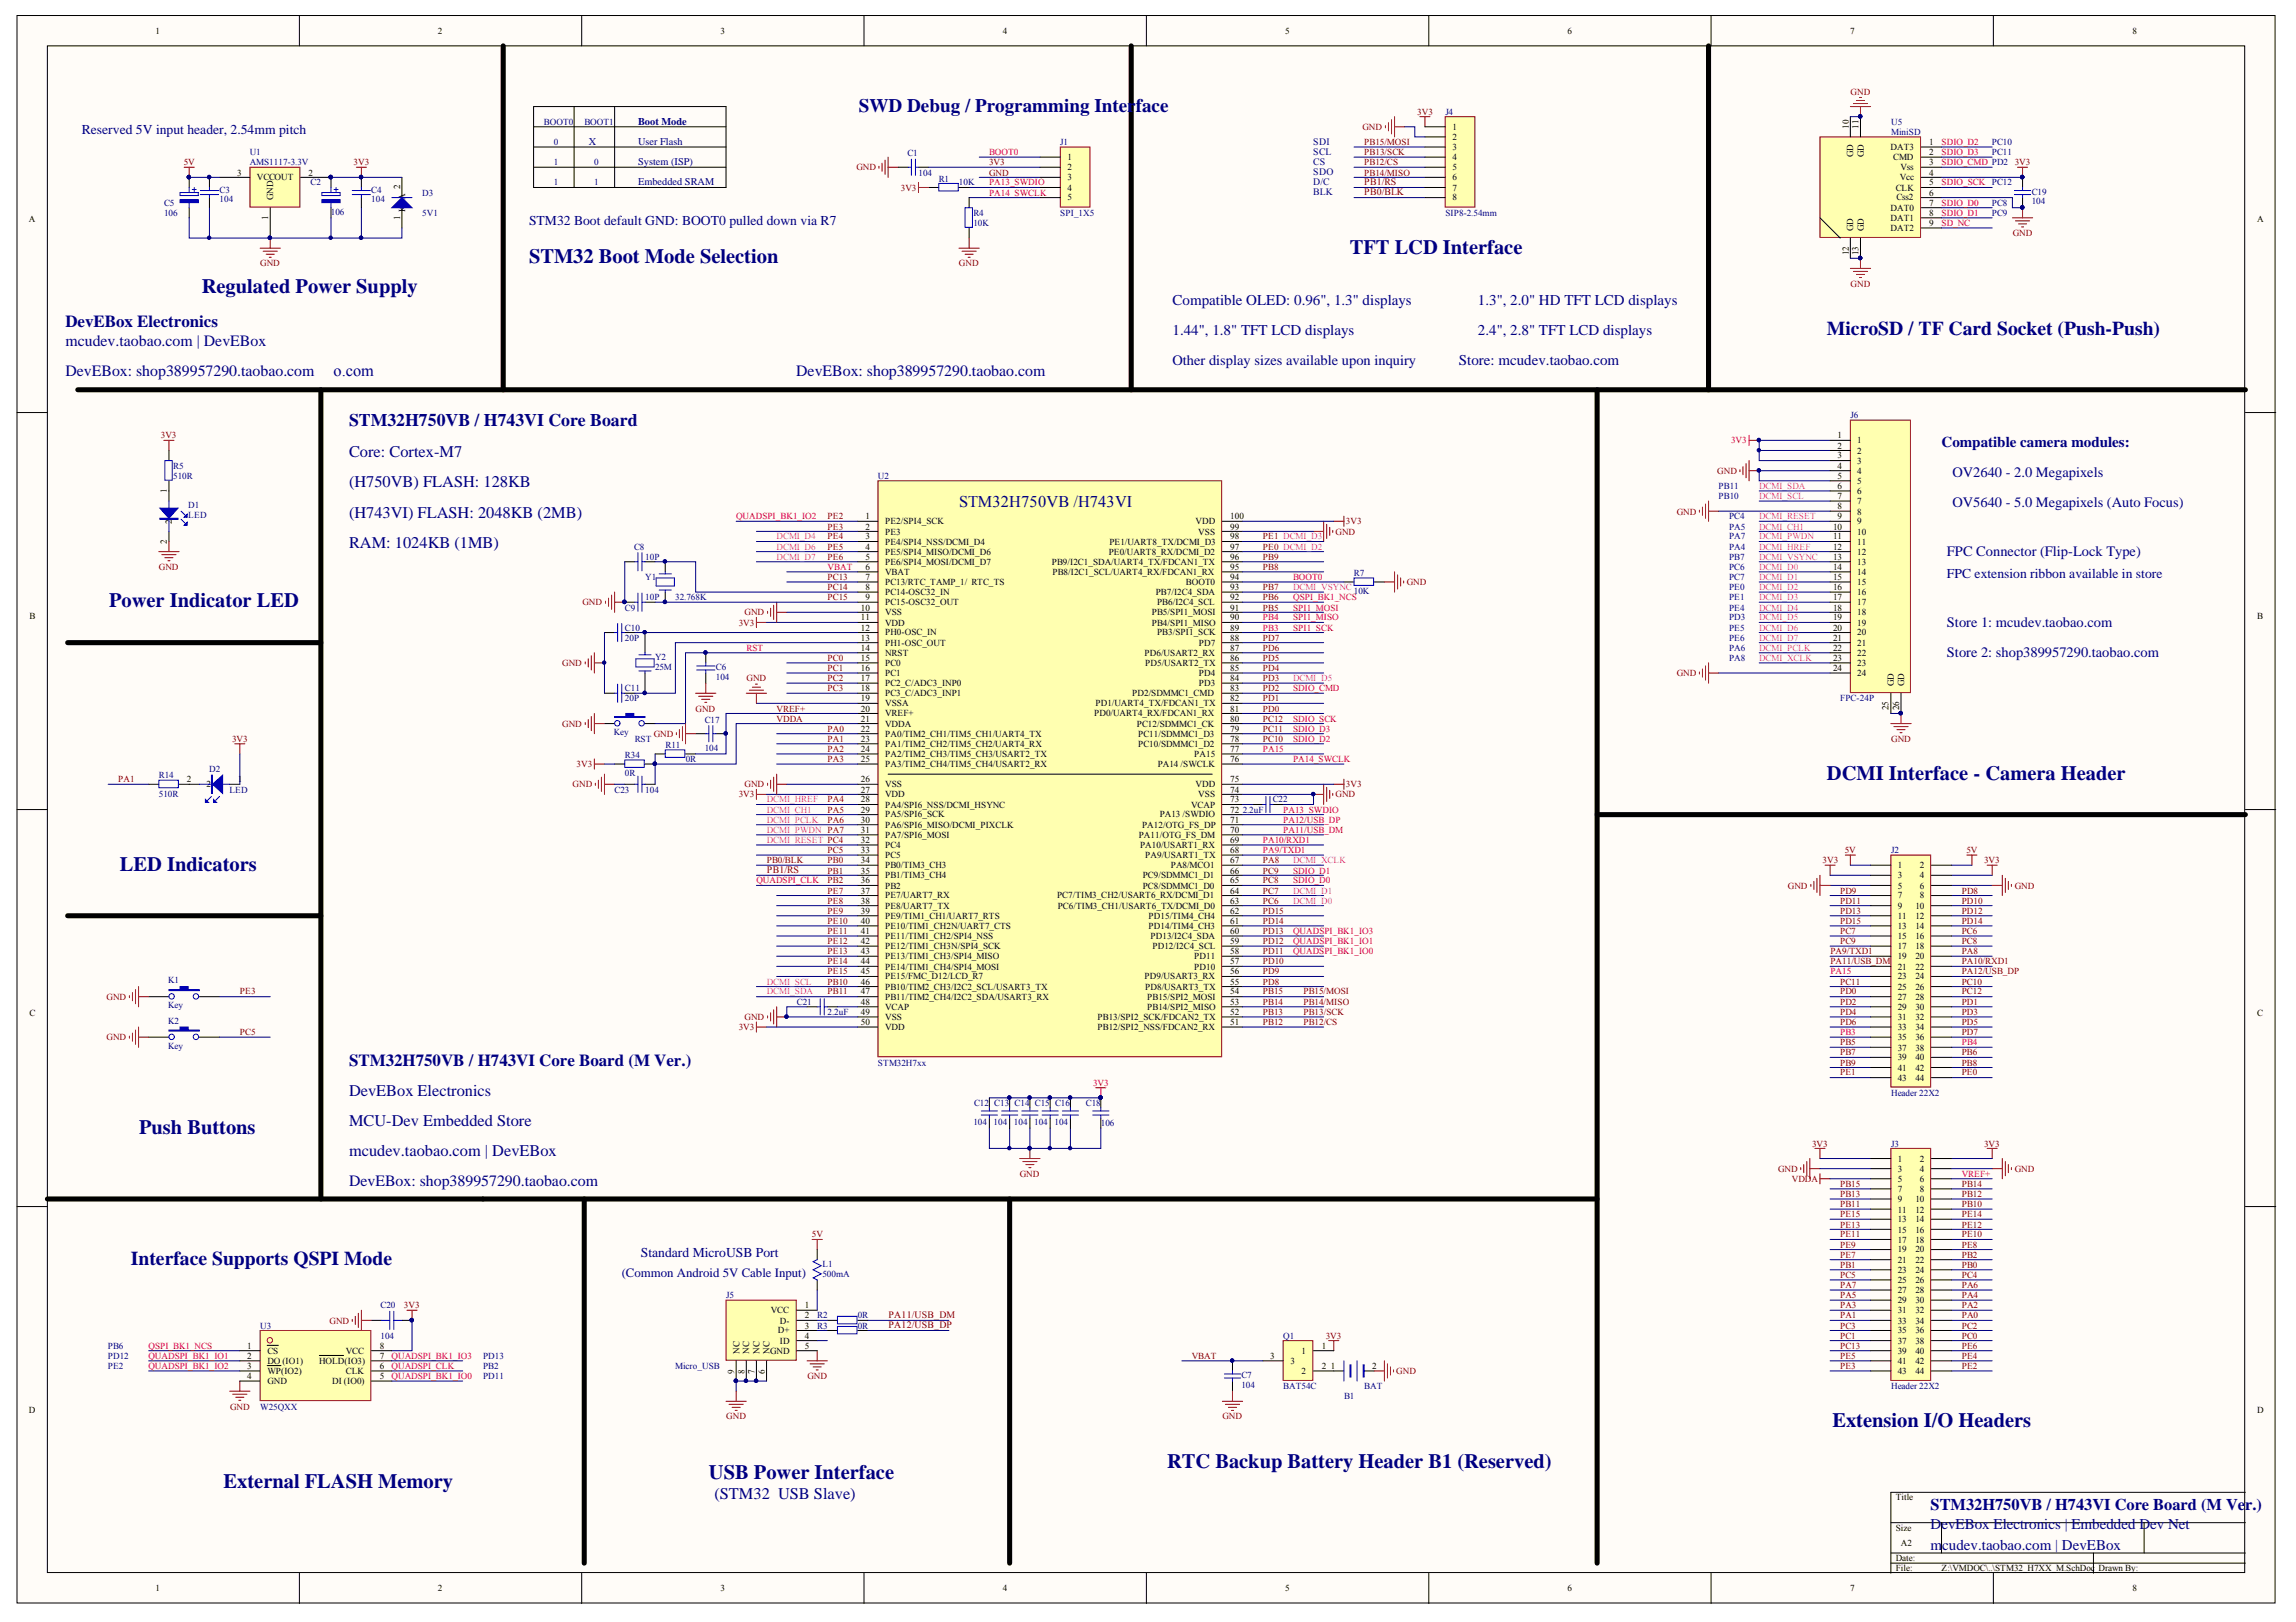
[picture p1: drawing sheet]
<svg xmlns="http://www.w3.org/2000/svg" width="297mm" height="210mm" viewBox="0 0 297 210" stroke-linecap="round" stroke-linejoin="round" font-family="sans-serif">
<defs><g id="words">
<g font-size="2.6" fill="#000080">
<text x="68.4" y="34">STM32 Boot Mode Selection</text>
<text x="174.6" y="32.9">TFT LCD Interface</text>
<text x="26.1" y="37.9">Regulated Power Supply</text>
<text x="14.1" y="78.5">Power Indicator LED</text>
<text x="236.4" y="100.9">DCMI Interface - Camera Header</text>
<text x="15.5" y="112.7">LED Indicators</text>
<text x="18" y="146.8">Push Buttons</text>
<text x="237.1" y="184.7">Extension I/O Headers</text>
<text x="91.7" y="191.4">USB Power Interface</text>
<text x="151" y="189.9">RTC Backup Battery Header B1 (Reserved)</text>
<text x="28.9" y="192.5">External FLASH Memory</text>
</g>
<g font-size="2.5" fill="#000080">
<text x="111.1" y="14.5">SWD Debug / Programming Interface</text>
<text x="236.4" y="43.3">MicroSD / TF Card Socket (Push-Push)</text>
<text x="16.9" y="163.7">Interface Supports QSPI Mode</text>
</g>
<text font-size="2.3" fill="#000080" x="45.2" y="55.2">STM32H750VB / H743VI Core Board</text>
<g font-size="2.2" fill="#000080">
<text x="8.5" y="42.3">DevEBox Electronics</text>
<text x="45.2" y="137.9">STM32H750VB / H743VI Core Board (M Ver.)</text>
</g>
<g font-size="2.1" fill="#000080">
<text x="43.1" y="48.7">o.com</text>
<text x="45.2" y="59.1">Core: Cortex-M7</text>
<text x="45.2" y="63">(H750VB) FLASH: 128KB</text>
<text x="124.1" y="65.7">STM32H750VB /H743VI</text>
<text x="45.2" y="67">(H743VI) FLASH: 2048KB (2MB)</text>
<text x="45.2" y="70.9">RAM: 1024KB (1MB)</text>
<text x="45.2" y="141.8">DevEBox Electronics</text>
<text x="45.2" y="145.7">MCU-Dev Embedded Store</text>
<text x="45.2" y="149.6">mcudev.taobao.com | DevEBox</text>
<text x="92.4" y="194">(STM32 USB Slave)</text>
<text x="249.8" y="195.4">STM32H750VB / H743VI Core Board (M Ver.)</text>
</g>
<g font-size="2" fill="#000080">
<text x="8.5" y="44.8">mcudev.taobao.com | DevEBox</text>
<text x="8.5" y="48.7">DevEBox: shop389957290.taobao.com</text>
<text x="103" y="48.7">DevEBox: shop389957290.taobao.com</text>
<text x="45.2" y="153.5">DevEBox: shop389957290.taobao.com</text>
</g>
<g font-size="1.9" fill="#000080">
<text x="151.7" y="39.5">Compatible OLED: 0.96&quot;, 1.3&quot; displays</text>
<text x="191.2" y="39.5">1.3&quot;, 2.0&quot; HD TFT LCD displays</text>
<text x="151.7" y="43.4">1.44&quot;, 1.8&quot; TFT LCD displays</text>
<text x="151.7" y="47.3">Other display sizes available upon inquiry</text>
<text x="188.7" y="47.3">Store: mcudev.taobao.com</text>
<text x="191.2" y="43.4">2.4&quot;, 2.8&quot; TFT LCD displays</text>
<text x="251.2" y="57.9">Compatible camera modules:</text>
<text x="252.6" y="61.7">OV2640 - 2.0 Megapixels</text>
<text x="252.6" y="65.6">OV5640 - 5.0 Megapixels (Auto Focus)</text>
<text x="251.9" y="72">FPC Connector (Flip-Lock Type)</text>
<text x="251.9" y="81.1">Store 1: mcudev.taobao.com</text>
<text x="251.9" y="85">Store 2: shop389957290.taobao.com</text>
<text x="249.8" y="197.9">DevEBox Electronics | Embedded Dev Net</text>
<text x="249.8" y="200.6">mcudev.taobao.com | DevEBox</text>
</g>
<g font-size="1.8" fill="#000080">
<text x="10.6" y="17.3">Reserved 5V input header, 2.54mm pitch</text>
<text x="68.4" y="29.1">STM32 Boot default GND: BOOT0 pulled down via R7</text>
<text x="251.9" y="74.8">FPC extension ribbon available in store</text>
<text x="82.9" y="162.6">Standard MicroUSB Port</text>
</g>
<text font-size="1.7" fill="#000080" x="80.4" y="165.3">(Common Android 5V Cable Input)</text>
<g font-size="1.3" fill="#000080">
<text x="82.5" y="16.1">Boot Mode</text>
<text x="76.2" y="18.8">X</text>
<text x="82.5" y="18.8">User Flash</text>
<text x="82.5" y="21.4">System (ISP)</text>
<text x="82.5" y="24">Embedded SRAM</text>
<text x="169.9" y="18.8">SDI</text>
<text x="169.9" y="20">SCL</text>
<text x="169.9" y="21.4">CS</text>
<text x="169.9" y="22.7">SDO</text>
<text x="169.9" y="24">D/C</text>
<text x="169.9" y="25.3">BLK</text>
</g>
<g font-size="1.3" fill="#800000">
<text x="176.5" y="25.3">PB0/BLK</text>
<text x="176.5" y="24">PB1/RS</text>
<text x="99.2" y="113">PB1/RS</text>
<text x="114.9" y="170.6">PA11/USB_DM</text>
<text x="114.9" y="171.9">PA12/USB_DP</text>
</g>
<g font-size="1.2">
<text x="20.1" y="4.4">1</text>
<text x="56.7" y="4.4">2</text>
<text x="93.2" y="4.4">3</text>
<text x="129.7" y="4.4">4</text>
<text x="166.3" y="4.4">5</text>
<text x="202.8" y="4.4">6</text>
<text x="239.3" y="4.4">7</text>
<text x="275.9" y="4.4">8</text>
<text x="187.9" y="16.8">1</text>
<text x="239.2" y="16.7" transform="rotate(-90 239.2 16.7)">10</text>
<text x="240.4" y="16.7" transform="rotate(-90 240.4 16.7)">11</text>
<text x="30.7" y="22.7">3</text>
<text x="33.2" y="23.3">VCCOUT</text>
<text x="39.9" y="22.7">2</text>
<text x="138.1" y="20.7">1</text>
<text x="138.1" y="22.1">2</text>
<text x="138.1" y="23.3">3</text>
<text x="187.9" y="18.1">2</text>
<text x="187.9" y="19.4">3</text>
<text x="187.9" y="20.7">4</text>
<text x="187.9" y="22.1">5</text>
<text x="187.9" y="23.3">6</text>
<text x="239.8" y="20.4" transform="rotate(-90 239.8 20.4)">GD</text>
<text x="241.1" y="20.4" transform="rotate(-90 241.1 20.4)">GD</text>
<text x="244.6" y="19.4">DAT3</text>
<text x="244.9" y="20.7">CMD</text>
<text x="245.8" y="23.3">Vcc</text>
<text x="245.9" y="22.1">Vss</text>
<text x="249.6" y="22.7">4</text>
<text x="249.6" y="20.1">2</text>
<text x="249.6" y="18.8">1</text>
<text x="249.6" y="21.4">3</text>
<text x="3.7" y="28.7">A</text>
<text x="34.7" y="28.5" transform="rotate(-90 34.7 28.5)">1</text>
<text x="35.4" y="25.9" transform="rotate(-90 35.4 25.9)">GND</text>
<text x="51.8" y="28.5" transform="rotate(-90 51.8 28.5)">1</text>
<text x="51.8" y="24.5" transform="rotate(-90 51.8 24.5)">2</text>
<text x="52.4" y="27.4" transform="rotate(-90 52.4 27.4)">K A</text>
<text x="138.1" y="24.7">4</text>
<text x="138.1" y="25.9">5</text>
<text x="187.9" y="24.7">7</text>
<text x="187.9" y="25.9">8</text>
<text x="239.8" y="29.9" transform="rotate(-90 239.8 29.9)">GD</text>
<text x="241.1" y="29.9" transform="rotate(-90 241.1 29.9)">GD</text>
<text x="244.6" y="27.3">DAT0</text>
<text x="244.6" y="28.6">DAT1</text>
<text x="244.6" y="29.9">DAT2</text>
<text x="245.3" y="24.7">CLK</text>
<text x="245.3" y="25.9">Css2</text>
<text x="249.6" y="24">5</text>
<text x="249.6" y="26.6">7</text>
<text x="249.6" y="28">8</text>
<text x="249.6" y="29.2">9</text>
<text x="249.6" y="25.4">6</text>
<text x="292" y="28.7">A</text>
<text x="239.2" y="33" transform="rotate(-90 239.2 33)">12</text>
<text x="240.4" y="33" transform="rotate(-90 240.4 33)">13</text>
<text x="237.7" y="56.7">1</text>
<text x="237.7" y="58.1">2</text>
<text x="237.7" y="59.3">3</text>
<text x="240.3" y="57.4">1</text>
<text x="240.3" y="58.7">2</text>
<text x="240.3" y="60">3</text>
<text x="21.6" y="63.8" transform="rotate(-90 21.6 63.8)">1</text>
<text x="237.7" y="60.7">4</text>
<text x="237.7" y="61.9">5</text>
<text x="237.7" y="63.3">6</text>
<text x="237.7" y="64.6">7</text>
<text x="237.7" y="65.9">8</text>
<text x="240.3" y="61.3">4</text>
<text x="240.3" y="62.6">5</text>
<text x="240.3" y="64">6</text>
<text x="240.3" y="65.2">7</text>
<text x="21.6" y="70.4" transform="rotate(-90 21.6 70.4)">2</text>
<text x="22.2" y="67.9" transform="rotate(-90 22.2 67.9)">2</text>
<text x="112" y="69.8">3</text>
<text x="112" y="67.2">1</text>
<text x="112" y="68.5">2</text>
<text x="112" y="71.1">4</text>
<text x="114.5" y="67.9">PE2/SPI4_SCK</text>
<text x="114.5" y="69.2">PE3</text>
<text x="114.5" y="70.5">PE4/SPI4_NSS/DCMI_D4</text>
<text x="114.5" y="71.8">PE5/SPI4_MISO/DCMI_D6</text>
<text x="143.4" y="71.8">PE0/UART8_RX/DCMI_D2</text>
<text x="143.5" y="70.5">PE1/UART8_TX/DCMI_D3</text>
<text x="154.7" y="67.9">VDD</text>
<text x="155" y="69.2">VSS</text>
<text x="159.2" y="69.8">98</text>
<text x="159.2" y="68.5">99</text>
<text x="159.2" y="67.2">100</text>
<text x="159.2" y="71.1">97</text>
<text x="237.1" y="68.5">10</text>
<text x="237.1" y="69.8">11</text>
<text x="237.1" y="71.1">12</text>
<text x="237.7" y="67.2">9</text>
<text x="240.3" y="66.6">8</text>
<text x="240.3" y="67.9">9</text>
<text x="240.3" y="69.2">10</text>
<text x="240.3" y="70.5">11</text>
<text x="240.3" y="71.8">12</text>
<text x="112" y="75">7</text>
<text x="112" y="76.4">8</text>
<text x="112" y="77.7">9</text>
<text x="112" y="72.4">5</text>
<text x="112" y="73.8">6</text>
<text x="114.5" y="73.1">PE6/SPI4_MOSI/DCMI_D7</text>
<text x="114.5" y="74.4">VBAT</text>
<text x="114.5" y="75.7">PC13/RTC_TAMP_1/ RTC_TS</text>
<text x="114.5" y="77">PC14-OSC32_IN</text>
<text x="136.1" y="73.1">PB9/I2C1_SDA/UART4_TX/FDCAN1_TX</text>
<text x="136.2" y="74.4">PB8/I2C1_SCL/UART4_RX/FDCAN1_RX</text>
<text x="149.5" y="77">PB7/I2C4_SDA</text>
<text x="153.4" y="75.7">BOOT0</text>
<text x="159.2" y="73.8">95</text>
<text x="159.2" y="77.7">92</text>
<text x="159.2" y="76.4">93</text>
<text x="159.2" y="72.4">96</text>
<text x="159.2" y="75">94</text>
<text x="237.1" y="72.4">13</text>
<text x="237.1" y="73.8">14</text>
<text x="237.1" y="75">15</text>
<text x="237.1" y="76.4">16</text>
<text x="237.1" y="77.7">17</text>
<text x="240.3" y="73.1">13</text>
<text x="240.3" y="74.4">14</text>
<text x="240.3" y="75.7">15</text>
<text x="240.3" y="77">16</text>
<text x="3.8" y="80.1">B</text>
<text x="111.4" y="81.6">12</text>
<text x="111.4" y="82.9">13</text>
<text x="111.4" y="79">10</text>
<text x="111.4" y="80.3">11</text>
<text x="114.5" y="78.3">PC15-OSC32_OUT</text>
<text x="114.5" y="79.6">VSS</text>
<text x="114.5" y="81">VDD</text>
<text x="114.5" y="82.2">PH0-OSC_IN</text>
<text x="114.5" y="83.6">PH1-OSC_OUT</text>
<text x="149" y="81">PB4/SPI1_MISO</text>
<text x="149" y="79.6">PB5/SPI1_MOSI</text>
<text x="149.7" y="82.2">PB3/SPI1_SCK</text>
<text x="149.7" y="78.3">PB6/I2C4_SCL</text>
<text x="155.1" y="83.6">PD7</text>
<text x="159.2" y="82.9">88</text>
<text x="159.2" y="81.6">89</text>
<text x="159.2" y="80.3">90</text>
<text x="159.2" y="79">91</text>
<text x="237.1" y="79">18</text>
<text x="237.1" y="80.3">19</text>
<text x="237.1" y="81.6">20</text>
<text x="237.1" y="82.9">21</text>
<text x="240.3" y="78.3">17</text>
<text x="240.3" y="79.6">18</text>
<text x="240.3" y="81">19</text>
<text x="240.3" y="82.2">20</text>
<text x="240.3" y="83.6">21</text>
<text x="292" y="80.1">B</text>
<text x="111.4" y="88.1">17</text>
<text x="111.4" y="89.5">18</text>
<text x="111.4" y="84.2">14</text>
<text x="111.4" y="85.5">15</text>
<text x="111.4" y="86.9">16</text>
<text x="114.5" y="84.8">NRST</text>
<text x="114.5" y="86.2">PC0</text>
<text x="114.5" y="87.5">PC1</text>
<text x="114.5" y="88.8">PC2_C/ADC3_INP0</text>
<text x="148.1" y="84.8">PD6/USART2_RX</text>
<text x="148.2" y="86.2">PD5/USART2_TX</text>
<text x="155.1" y="88.8">PD3</text>
<text x="155.1" y="87.5">PD4</text>
<text x="159.2" y="88.1">84</text>
<text x="159.2" y="86.9">85</text>
<text x="159.2" y="85.5">86</text>
<text x="159.2" y="89.5">83</text>
<text x="159.2" y="84.2">87</text>
<text x="237.1" y="84.2">22</text>
<text x="237.1" y="85.5">23</text>
<text x="237.1" y="86.9">24</text>
<text x="240.3" y="84.8">22</text>
<text x="240.3" y="86.2">23</text>
<text x="240.3" y="87.5">24</text>
<text x="245" y="88.8" transform="rotate(-90 245 88.8)">GD</text>
<text x="246.4" y="88.8" transform="rotate(-90 246.4 88.8)">GD</text>
<text x="111.4" y="94.7">22</text>
<text x="111.4" y="96">23</text>
<text x="111.4" y="90.8">19</text>
<text x="111.4" y="92.1">20</text>
<text x="111.4" y="93.4">21</text>
<text x="114.5" y="90.1">PC3_C/ADC3_INP1</text>
<text x="114.5" y="91.4">VSSA</text>
<text x="114.5" y="92.7">VREF+</text>
<text x="114.5" y="94">VDDA</text>
<text x="114.5" y="95.3">PA0/TIM2_CH1/TIM5_CH1/UART4_TX</text>
<text x="141.6" y="92.7">PD0/UART4_RX/FDCAN1_RX</text>
<text x="141.7" y="91.4">PD1/UART4_TX/FDCAN1_TX</text>
<text x="146.5" y="90.1">PD2/SDMMC1_CMD</text>
<text x="147.1" y="94">PC12/SDMMC1_CK</text>
<text x="147.2" y="95.3">PC11/SDMMC1_D3</text>
<text x="159.2" y="90.8">82</text>
<text x="159.2" y="92.1">81</text>
<text x="159.2" y="96">78</text>
<text x="159.2" y="94.7">79</text>
<text x="159.2" y="93.4">80</text>
<text x="244.3" y="91.9" transform="rotate(-90 244.3 91.9)">25</text>
<text x="245.7" y="91.9" transform="rotate(-90 245.7 91.9)">26</text>
<text x="24.2" y="101.2">2</text>
<text x="26.7" y="101.9">2</text>
<text x="30.8" y="101.2">1</text>
<text x="111.4" y="101.2">26</text>
<text x="111.4" y="97.3">24</text>
<text x="111.4" y="98.6">25</text>
<text x="114.5" y="96.7">PA1/TIM2_CH2/TIM5_CH2/UART4_RX</text>
<text x="114.5" y="97.9">PA2/TIM2_CH3/TIM5_CH3/USART2_TX</text>
<text x="114.5" y="99.3">PA3/TIM2_CH4/TIM5_CH4/USART2_RX</text>
<text x="114.5" y="101.9">VSS</text>
<text x="147.2" y="96.7">PC10/SDMMC1_D2</text>
<text x="149.8" y="99.3">PA14 /SWCLK</text>
<text x="154.5" y="97.9">PA15</text>
<text x="154.7" y="101.9">VDD</text>
<text x="159.2" y="101.2">75</text>
<text x="159.2" y="97.3">77</text>
<text x="159.2" y="98.6">76</text>
<text x="111.4" y="103.8">28</text>
<text x="111.4" y="105.2">29</text>
<text x="111.4" y="107.8">31</text>
<text x="111.4" y="102.6">27</text>
<text x="111.4" y="106.5">30</text>
<text x="114.5" y="103.2">VDD</text>
<text x="114.5" y="104.5">PA4/SPI6_NSS/DCMI_HSYNC</text>
<text x="114.5" y="105.8">PA5/SPI6_SCK</text>
<text x="114.5" y="107.1">PA6/SPI6_MISO/DCMI_PIXCLK</text>
<text x="147.7" y="107.1">PA12/OTG_FS_DP</text>
<text x="150" y="105.8">PA13 /SWDIO</text>
<text x="154.1" y="104.5">VCAP</text>
<text x="155" y="103.2">VSS</text>
<text x="159.2" y="106.5">71</text>
<text x="159.2" y="105.2">72</text>
<text x="159.2" y="107.8">70</text>
<text x="159.2" y="102.6">74</text>
<text x="159.2" y="103.8">73</text>
<text x="111.4" y="109.1">32</text>
<text x="111.4" y="110.4">33</text>
<text x="111.4" y="111.7">34</text>
<text x="111.4" y="113.1">35</text>
<text x="114.5" y="108.4">PA7/SPI6_MOSI</text>
<text x="114.5" y="109.8">PC4</text>
<text x="114.5" y="111">PC5</text>
<text x="114.5" y="112.4">PB0/TIM3_CH3</text>
<text x="114.5" y="113.6">PB1/TIM3_CH4</text>
<text x="147.3" y="108.4">PA11/OTG_FS_DM</text>
<text x="147.5" y="109.8">PA10/USART1_RX</text>
<text x="147.8" y="113.6">PC9/SDMMC1_D1</text>
<text x="148.2" y="111">PA9/USART1_TX</text>
<text x="151.5" y="112.4">PA8/MCO1</text>
<text x="159.2" y="110.4">68</text>
<text x="159.2" y="113.1">66</text>
<text x="159.2" y="109.1">69</text>
<text x="159.2" y="111.7">67</text>
<text x="245.5" y="112.4">1</text>
<text x="245.5" y="113.6">3</text>
<text x="248.4" y="112.4">2</text>
<text x="248.4" y="113.6">4</text>
<text x="111.4" y="115.7">37</text>
<text x="111.4" y="116.9">38</text>
<text x="111.4" y="118.3">39</text>
<text x="111.4" y="119.6">40</text>
<text x="111.4" y="114.3">36</text>
<text x="114.5" y="115">PB2</text>
<text x="114.5" y="116.3">PE7/UART7_RX</text>
<text x="114.5" y="117.6">PE8/UART7_TX</text>
<text x="114.5" y="118.9">PE9/TIM1_CH1/UART7_RTS</text>
<text x="136.8" y="116.3">PC7/TIM3_CH2/USART6_RX/DCMI_D1</text>
<text x="136.8" y="117.6">PC6/TIM3_CH1/USART6_TX/DCMI_D0</text>
<text x="147.8" y="115">PC8/SDMMC1_D0</text>
<text x="148.6" y="118.9">PD15/TIM4_CH4</text>
<text x="159.2" y="119.6">61</text>
<text x="159.2" y="118.3">62</text>
<text x="159.2" y="114.3">65</text>
<text x="159.2" y="115.7">64</text>
<text x="159.2" y="116.9">63</text>
<text x="245.5" y="115">5</text>
<text x="245.5" y="116.3">7</text>
<text x="245.5" y="117.6">9</text>
<text x="245.5" y="118.9">11</text>
<text x="247.8" y="117.6">10</text>
<text x="247.8" y="118.9">12</text>
<text x="248.4" y="115">6</text>
<text x="248.4" y="116.3">8</text>
<text x="111.4" y="122.2">42</text>
<text x="111.4" y="120.8">41</text>
<text x="111.4" y="123.5">43</text>
<text x="111.4" y="124.8">44</text>
<text x="114.5" y="120.2">PE10/TIM1_CH2N/UART7_CTS</text>
<text x="114.5" y="121.5">PE11/TIM1_CH2/SPI4_NSS</text>
<text x="114.5" y="122.9">PE12/TIM1_CH3N/SPI4_SCK</text>
<text x="114.5" y="124.1">PE13/TIM1_CH3/SPI4_MISO</text>
<text x="114.5" y="125.5">PE14/TIM1_CH4/SPI4_MOSI</text>
<text x="148.6" y="120.2">PD14/TIM4_CH3</text>
<text x="148.8" y="121.5">PD13/I2C4_SDA</text>
<text x="149.1" y="122.9">PD12/I2C4_SCL</text>
<text x="154.5" y="125.5">PD10</text>
<text x="154.5" y="124.1">PD11</text>
<text x="159.2" y="120.8">60</text>
<text x="159.2" y="124.8">57</text>
<text x="159.2" y="123.5">58</text>
<text x="159.2" y="122.2">59</text>
<text x="245.5" y="120.2">13</text>
<text x="245.5" y="121.5">15</text>
<text x="245.5" y="122.9">17</text>
<text x="245.5" y="124.1">19</text>
<text x="245.5" y="125.5">21</text>
<text x="247.8" y="120.2">14</text>
<text x="247.8" y="121.5">16</text>
<text x="247.8" y="122.9">18</text>
<text x="247.8" y="124.1">20</text>
<text x="247.8" y="125.5">22</text>
<text x="3.8" y="131.5">C</text>
<text x="111.4" y="126.1">45</text>
<text x="111.4" y="128.7">47</text>
<text x="111.4" y="130">48</text>
<text x="111.4" y="131.3">49</text>
<text x="111.4" y="127.4">46</text>
<text x="114.5" y="126.7">PE15/FMC_D12/LCD_R7</text>
<text x="114.5" y="128.1">PB10/TIM2_CH3/I2C2_SCL/USART3_TX</text>
<text x="114.5" y="129.4">PB11/TIM2_CH4/I2C2_SDA/USART3_RX</text>
<text x="114.5" y="130.7">VCAP</text>
<text x="114.5" y="132">VSS</text>
<text x="142" y="132">PB13/SPI2_SCK/FDCAN2_TX</text>
<text x="148.1" y="126.7">PD9/USART3_RX</text>
<text x="148.2" y="128.1">PD8/USART3_TX</text>
<text x="148.4" y="130.7">PB14/SPI2_MISO</text>
<text x="148.4" y="129.4">PB15/SPI2_MOSI</text>
<text x="159.2" y="127.4">55</text>
<text x="159.2" y="130">53</text>
<text x="159.2" y="128.7">54</text>
<text x="159.2" y="126.1">56</text>
<text x="159.2" y="131.3">52</text>
<text x="245.5" y="126.7">23</text>
<text x="245.5" y="128.1">25</text>
<text x="245.5" y="129.4">27</text>
<text x="245.5" y="130.7">29</text>
<text x="245.5" y="132">31</text>
<text x="247.8" y="126.7">24</text>
<text x="247.8" y="128.1">26</text>
<text x="247.8" y="129.4">28</text>
<text x="247.8" y="130.7">30</text>
<text x="247.8" y="132">32</text>
<text x="292" y="131.5">C</text>
<text x="111.4" y="132.7">50</text>
<text x="114.5" y="133.3">VDD</text>
<text x="142" y="133.3">PB12/SPI2_NSS/FDCAN2_RX</text>
<text x="159.2" y="132.7">51</text>
<text x="245.5" y="133.3">33</text>
<text x="245.5" y="134.6">35</text>
<text x="245.5" y="136">37</text>
<text x="245.5" y="137.2">39</text>
<text x="247.8" y="133.3">34</text>
<text x="247.8" y="134.6">36</text>
<text x="247.8" y="136">38</text>
<text x="247.8" y="137.2">40</text>
<text x="245.5" y="138.6">41</text>
<text x="245.5" y="139.8">43</text>
<text x="247.8" y="138.6">42</text>
<text x="247.8" y="139.8">44</text>
<text x="245.5" y="150.3">1</text>
<text x="245.5" y="151.7">3</text>
<text x="245.5" y="152.9">5</text>
<text x="245.5" y="154.3">7</text>
<text x="245.5" y="155.6">9</text>
<text x="247.8" y="155.6">10</text>
<text x="248.4" y="150.3">2</text>
<text x="248.4" y="151.7">4</text>
<text x="248.4" y="152.9">6</text>
<text x="248.4" y="154.3">8</text>
<text x="245.5" y="156.9">11</text>
<text x="245.5" y="158.2">13</text>
<text x="245.5" y="159.5">15</text>
<text x="245.5" y="160.8">17</text>
<text x="247.8" y="156.9">12</text>
<text x="247.8" y="158.2">14</text>
<text x="247.8" y="159.5">16</text>
<text x="247.8" y="160.8">18</text>
<text x="245.5" y="162.1">19</text>
<text x="245.5" y="163.4">21</text>
<text x="245.5" y="164.7">23</text>
<text x="245.5" y="166">25</text>
<text x="245.5" y="167.3">27</text>
<text x="247.8" y="162.1">20</text>
<text x="247.8" y="163.4">22</text>
<text x="247.8" y="164.7">24</text>
<text x="247.8" y="166">26</text>
<text x="247.8" y="167.3">28</text>
<text x="99.7" y="169.9">VCC</text>
<text x="100.6" y="172.5">D+</text>
<text x="100.9" y="171.3">D-</text>
<text x="100.9" y="173.9">ID</text>
<text x="104.1" y="171.9">3</text>
<text x="104.1" y="170.6">2</text>
<text x="104.1" y="173.2">4</text>
<text x="104.1" y="169.3">1</text>
<text x="245.5" y="168.7">29</text>
<text x="245.5" y="169.9">31</text>
<text x="245.5" y="171.3">33</text>
<text x="245.5" y="172.5">35</text>
<text x="245.5" y="173.9">37</text>
<text x="247.8" y="168.7">30</text>
<text x="247.8" y="169.9">32</text>
<text x="247.8" y="171.3">34</text>
<text x="247.8" y="172.5">36</text>
<text x="247.8" y="173.9">38</text>
<text x="32" y="174.6">1</text>
<text x="32" y="175.8">2</text>
<text x="32" y="177.2">3</text>
<text x="32" y="178.5">4</text>
<text x="34.6" y="175.2">CS</text>
<text x="34.6" y="176.5">DO (IO1)</text>
<text x="34.6" y="177.8">WP(IO2)</text>
<text x="34.6" y="179.1">GND</text>
<text x="41.3" y="176.5">HOLD(IO3)</text>
<text x="43" y="179.1">DI (IO0)</text>
<text x="44.7" y="177.8">CLK</text>
<text x="44.7" y="175.2">VCC</text>
<text x="49.1" y="178.5">5</text>
<text x="49.1" y="175.8">7</text>
<text x="49.1" y="177.2">6</text>
<text x="49.1" y="174.6">8</text>
<text x="95" y="177.8" transform="rotate(-90 95 177.8)">9</text>
<text x="95.7" y="175.2" transform="rotate(-90 95.7 175.2)">NC</text>
<text x="96.3" y="177.8" transform="rotate(-90 96.3 177.8)">8</text>
<text x="96.9" y="175.2" transform="rotate(-90 96.9 175.2)">NC</text>
<text x="97.6" y="177.8" transform="rotate(-90 97.6 177.8)">7</text>
<text x="98.3" y="175.2" transform="rotate(-90 98.3 175.2)">NC</text>
<text x="99" y="177.8" transform="rotate(-90 99 177.8)">6</text>
<text x="99.5" y="175.2" transform="rotate(-90 99.5 175.2)">NC</text>
<text x="99.6" y="175.2">GND</text>
<text x="104.1" y="174.6">5</text>
<text x="164.3" y="175.8">3</text>
<text x="166.9" y="176.5">3</text>
<text x="168.4" y="175.2">1</text>
<text x="168.4" y="177.8">2</text>
<text x="171" y="174.6">1</text>
<text x="171" y="177.2">2</text>
<text x="172.2" y="177.2">1</text>
<text x="177.5" y="177.2">2</text>
<text x="245.5" y="175.2">39</text>
<text x="245.5" y="176.5">41</text>
<text x="245.5" y="177.8">43</text>
<text x="247.8" y="175.2">40</text>
<text x="247.8" y="176.5">42</text>
<text x="247.8" y="177.8">44</text>
<text x="3.7" y="182.8">D</text>
<text x="292" y="182.8">D</text>
<text x="245.3" y="194.2">Title</text>
<text x="245.3" y="198.1">Size</text>
<text x="245.3" y="202">Date:</text>
<text x="245.3" y="203.3">File:</text>
<text x="245.9" y="200.1">A2</text>
<text x="251.2" y="203.3">Z:\VMDOC\..\STM32_H7XX_M.SchDoc</text>
<text x="271.5" y="203.3">Drawn By:</text>
<text x="20.1" y="205.9">1</text>
<text x="56.7" y="205.9">2</text>
<text x="93.2" y="205.9">3</text>
<text x="129.7" y="205.9">4</text>
<text x="166.3" y="205.9">5</text>
<text x="202.8" y="205.9">6</text>
<text x="239.3" y="205.9">7</text>
<text x="275.9" y="205.9">8</text>
</g>
<g font-size="1.2" fill="#000080">
<text x="70.4" y="16.1">BOOT0</text>
<text x="75.6" y="16.1">BOOT1</text>
<text x="187" y="14.9">J4</text>
<text x="244.7" y="16.1">U5</text>
<text x="244.7" y="17.5">MiniSD</text>
<text x="32.3" y="20.1">U1</text>
<text x="32.3" y="21.4">AMS1117-3.3V</text>
<text x="71.6" y="21.4">1</text>
<text x="71.6" y="18.8">0</text>
<text x="76.9" y="21.4">0</text>
<text x="117.4" y="20.2">C1</text>
<text x="118.8" y="22.7">104</text>
<text x="121.4" y="23.5">R1</text>
<text x="137.2" y="18.8">J1</text>
<text x="257.7" y="18.8">PC10</text>
<text x="257.7" y="20.1">PC11</text>
<text x="21.2" y="26.6">C5</text>
<text x="21.2" y="28">106</text>
<text x="28.4" y="25">C3</text>
<text x="28.4" y="26.2">104</text>
<text x="40.2" y="24">C2</text>
<text x="42.8" y="27.8">106</text>
<text x="48" y="25">C4</text>
<text x="48" y="26.2">104</text>
<text x="54.6" y="25.4">D3</text>
<text x="54.6" y="28">5V1</text>
<text x="71.6" y="24">1</text>
<text x="76.9" y="24">1</text>
<text x="124.1" y="24">10K</text>
<text x="125.9" y="28">R4</text>
<text x="125.9" y="29.2">10K</text>
<text x="137.2" y="28">SPI_1X5</text>
<text x="187" y="28">SIP8-2.54mm</text>
<text x="257.7" y="24">PC12</text>
<text x="257.7" y="26.6">PC8</text>
<text x="257.7" y="28">PC9</text>
<text x="262.9" y="25.2">C19</text>
<text x="262.9" y="26.5">104</text>
<text x="239.4" y="54.1">J6</text>
<text x="22.4" y="60.7">R5</text>
<text x="22.4" y="61.9">510R</text>
<text x="24.4" y="65.7">D1</text>
<text x="113.6" y="61.9">U2</text>
<text x="222.3" y="64.6">PB10</text>
<text x="222.3" y="63.3">PB11</text>
<text x="24.4" y="67.1">LED</text>
<text x="82" y="71.1">C8</text>
<text x="223.7" y="68.5">PA5</text>
<text x="223.7" y="71.1">PA4</text>
<text x="223.7" y="69.8">PA7</text>
<text x="223.7" y="67.2">PC4</text>
<text x="83.5" y="72.4">10P</text>
<text x="83.5" y="77.7">10P</text>
<text x="83.5" y="75">Y1</text>
<text x="87.4" y="77.7">32.768K</text>
<text x="175.1" y="74.5">R7</text>
<text x="175.1" y="76.9">10K</text>
<text x="223.7" y="77.7">PE1</text>
<text x="223.7" y="76.4">PE0</text>
<text x="223.7" y="72.4">PB7</text>
<text x="223.7" y="73.8">PC6</text>
<text x="223.7" y="75">PC7</text>
<text x="80.9" y="81.6">C10</text>
<text x="80.9" y="82.9">20P</text>
<text x="80.9" y="79">C9</text>
<text x="223.7" y="82.9">PE6</text>
<text x="223.7" y="79">PE4</text>
<text x="223.7" y="81.6">PE5</text>
<text x="223.7" y="80.3">PD3</text>
<text x="80.9" y="89.5">C11</text>
<text x="84.7" y="85.4">Y2</text>
<text x="84.7" y="86.7">25M</text>
<text x="92.6" y="86.7">C6</text>
<text x="92.6" y="88">104</text>
<text x="223.7" y="85.5">PA8</text>
<text x="223.7" y="84.2">PA6</text>
<text x="79.4" y="95.1">Key</text>
<text x="80.9" y="90.8">20P</text>
<text x="82.1" y="96">RST</text>
<text x="91.2" y="93.5">C17</text>
<text x="238.1" y="90.8">FPC-24P</text>
<text x="20.6" y="100.7">R14</text>
<text x="27.1" y="100">D2</text>
<text x="80.9" y="98.1">R34</text>
<text x="80.9" y="100.5">0R</text>
<text x="86.1" y="96.8">R11</text>
<text x="88.7" y="98.6">0R</text>
<text x="91.2" y="97.2">104</text>
<text x="20.6" y="103.1">510R</text>
<text x="29.7" y="102.6">LED</text>
<text x="79.5" y="102.6">C23</text>
<text x="83.5" y="102.6">104</text>
<text x="160.8" y="105.2">2.2uF</text>
<text x="164.7" y="103.8">C22</text>
<text x="244.7" y="110.4">J2</text>
<text x="21.7" y="127.3">K1</text>
<text x="21.7" y="130.5">Key</text>
<text x="103.1" y="130">C21</text>
<text x="107.1" y="131.3">2.2uF</text>
<text x="21.7" y="132.5">K2</text>
<text x="21.7" y="135.7">Key</text>
<text x="113.6" y="137.9">STM32H7xx</text>
<text x="126" y="143.1">C12 C13 C14 C15 C16</text>
<text x="140.5" y="143.1">C18</text>
<text x="244.7" y="141.8">Header 22X2</text>
<text x="125.9" y="145.6">104</text>
<text x="128.6" y="145.6">104</text>
<text x="131.2" y="145.6">104</text>
<text x="133.8" y="145.6">104</text>
<text x="136.4" y="145.6">104</text>
<text x="142.4" y="145.8">106</text>
<text x="244.7" y="148.4">J3</text>
<text x="94" y="168">J5</text>
<text x="106.4" y="163.9">L1</text>
<text x="106.4" y="165.3">500mA</text>
<text x="33.7" y="171.9">U3</text>
<text x="49.2" y="169.3">C20</text>
<text x="49.2" y="173.2">104</text>
<text x="105.7" y="171.9">R3</text>
<text x="105.7" y="170.6">R2</text>
<text x="111" y="170.6">0R</text>
<text x="111" y="171.9">0R</text>
<text x="166" y="173.2">Q1</text>
<text x="14" y="175.8">PD12</text>
<text x="14" y="177.2">PE2</text>
<text x="14" y="174.6">PB6</text>
<text x="62.5" y="178.5">PD11</text>
<text x="62.5" y="175.8">PD13</text>
<text x="62.5" y="177.2">PB2</text>
<text x="87.4" y="177.2">Micro_USB</text>
<text x="160.6" y="178.4">C7</text>
<text x="160.6" y="179.6">104</text>
<text x="166" y="179.8">BAT54C</text>
<text x="176.5" y="179.8">BAT</text>
<text x="244.7" y="179.8">Header 22X2</text>
<text x="33.7" y="182.4">W25QXX</text>
<text x="173.9" y="181.1">B1</text>
</g>
<g font-size="1.2" fill="#800000">
<text x="176.2" y="16.8">GND</text>
<text x="183.4" y="14.9">3V3</text>
<text x="239.4" y="12.3">GND</text>
<text x="23.8" y="21.4">5V</text>
<text x="45.8" y="21.4">3V3</text>
<text x="110.8" y="22.1">GND</text>
<text x="128" y="21.4">3V3</text>
<text x="128" y="22.7">GND</text>
<text x="176.5" y="21.4">PB12/CS</text>
<text x="176.5" y="20.1">PB13/SCK</text>
<text x="176.5" y="22.7">PB14/MISO</text>
<text x="176.5" y="18.8">PB15/MOSI</text>
<text x="260.7" y="21.4">3V3</text>
<text x="116.5" y="24.7">3V3</text>
<text x="33.7" y="34.5">GND</text>
<text x="124.1" y="34.5">GND</text>
<text x="260.4" y="30.6">GND</text>
<text x="239.4" y="37.1">GND</text>
<text x="20.8" y="56.7">3V3</text>
<text x="222.2" y="61.3">GND</text>
<text x="107.1" y="67.2">PE2</text>
<text x="107.1" y="68.5">PE3</text>
<text x="107.1" y="69.8">PE4</text>
<text x="107.1" y="71.1">PE5</text>
<text x="163.4" y="71.1">PE0 DCMI_D2</text>
<text x="163.4" y="69.8">PE1 DCMI_D3</text>
<text x="172.8" y="69.2">GND</text>
<text x="174.1" y="67.9">3V3</text>
<text x="216.9" y="66.6">GND</text>
<text x="20.6" y="73.8">GND</text>
<text x="107.1" y="75">PC13</text>
<text x="107.1" y="76.4">PC14</text>
<text x="107.1" y="77.7">PC15</text>
<text x="107.1" y="72.4">PE6</text>
<text x="163.4" y="77.7">PB6</text>
<text x="163.4" y="76.4">PB7</text>
<text x="163.4" y="73.8">PB8</text>
<text x="163.4" y="72.4">PB9</text>
<text x="182" y="75.7">GND</text>
<text x="75.4" y="78.3">GND</text>
<text x="95.6" y="81">3V3</text>
<text x="96.3" y="79.6">GND</text>
<text x="163.4" y="79">PB5</text>
<text x="163.4" y="82.9">PD7</text>
<text x="72.7" y="86.2">GND</text>
<text x="96.6" y="88.1">GND</text>
<text x="107.1" y="85.5">PC0</text>
<text x="107.1" y="86.9">PC1</text>
<text x="107.1" y="88.1">PC2</text>
<text x="107.1" y="89.5">PC3</text>
<text x="163.4" y="89.5">PD2</text>
<text x="163.4" y="88.1">PD3</text>
<text x="163.4" y="86.9">PD4</text>
<text x="163.4" y="85.5">PD5</text>
<text x="163.4" y="84.2">PD6</text>
<text x="216.9" y="87.5">GND</text>
<text x="30" y="96">3V3</text>
<text x="72.7" y="94">GND</text>
<text x="84.6" y="95.3">GND</text>
<text x="90" y="92.1">GND</text>
<text x="100.5" y="92.1">VREF+</text>
<text x="100.5" y="93.4">VDDA</text>
<text x="107.1" y="96">PA1</text>
<text x="107.1" y="94.7">PA0</text>
<text x="163.4" y="96">PC10</text>
<text x="163.4" y="94.7">PC11</text>
<text x="163.4" y="93.4">PC12</text>
<text x="163.4" y="92.1">PD0</text>
<text x="163.4" y="90.7">PD1</text>
<text x="244.7" y="96">GND</text>
<text x="15.3" y="101.2">PA1</text>
<text x="74.1" y="101.9">GND</text>
<text x="74.6" y="99.3">3V3</text>
<text x="96.3" y="101.9">GND</text>
<text x="107.1" y="97.3">PA2</text>
<text x="107.1" y="98.6">PA3</text>
<text x="174.1" y="101.9">3V3</text>
<text x="95.6" y="103.2">3V3</text>
<text x="107.1" y="103.8">PA4</text>
<text x="107.1" y="105.2">PA5</text>
<text x="107.1" y="106.5">PA6</text>
<text x="172.8" y="103.2">GND</text>
<text x="99.2" y="111.7">PB0/BLK</text>
<text x="107.1" y="111.7">PB0</text>
<text x="107.1" y="110.4">PC5</text>
<text x="107.1" y="113.1">PB1</text>
<text x="163.4" y="113.1">PC9</text>
<text x="163.4" y="111.7">PA8</text>
<text x="235.8" y="111.7">3V3</text>
<text x="238.7" y="110.4">5V</text>
<text x="254.4" y="110.4">5V</text>
<text x="256.7" y="111.7">3V3</text>
<text x="107.1" y="114.3">PB2</text>
<text x="107.1" y="115.7">PE7</text>
<text x="107.1" y="116.9">PE8</text>
<text x="107.1" y="118.3">PE9</text>
<text x="107.1" y="119.6">PE10</text>
<text x="163.4" y="114.3">PC8</text>
<text x="163.4" y="119.6">PD14</text>
<text x="163.4" y="118.3">PD15</text>
<text x="163.4" y="116.9">PC6</text>
<text x="163.4" y="115.7">PC7</text>
<text x="231.3" y="115">GND</text>
<text x="238.1" y="118.3">PD13</text>
<text x="238.1" y="119.6">PD15</text>
<text x="238.1" y="116.9">PD11</text>
<text x="238.1" y="115.7">PD9</text>
<text x="253.8" y="118.3">PD12</text>
<text x="253.8" y="119.6">PD14</text>
<text x="253.8" y="116.9">PD10</text>
<text x="253.8" y="115.7">PD8</text>
<text x="260.7" y="115">GND</text>
<text x="107.1" y="120.8">PE11</text>
<text x="107.1" y="122.2">PE12</text>
<text x="107.1" y="123.4">PE13</text>
<text x="107.1" y="124.8">PE14</text>
<text x="163.4" y="124.8">PD10</text>
<text x="163.4" y="123.4">PD11</text>
<text x="163.4" y="122.2">PD12</text>
<text x="163.4" y="120.8">PD13</text>
<text x="236.8" y="124.8">PA11/USB_DM</text>
<text x="236.8" y="123.5">PA9/TXD1</text>
<text x="238.1" y="120.8">PC7</text>
<text x="238.1" y="122.2">PC9</text>
<text x="253.8" y="124.8">PA10/RXD1</text>
<text x="253.8" y="120.8">PC6</text>
<text x="253.8" y="122.2">PC8</text>
<text x="253.8" y="123.5">PA8</text>
<text x="13.8" y="129.4">GND</text>
<text x="31" y="128.7">PE3</text>
<text x="96.3" y="132">GND</text>
<text x="107.1" y="127.4">PB10</text>
<text x="107.1" y="128.7">PB11</text>
<text x="107.1" y="126.1">PE15</text>
<text x="163.4" y="131.3">PB13</text>
<text x="163.4" y="130">PB14</text>
<text x="163.4" y="128.7">PB15</text>
<text x="163.4" y="127.4">PD8</text>
<text x="163.4" y="126.1">PD9</text>
<text x="168.6" y="131.3">PB13/SCK</text>
<text x="168.6" y="130">PB14/MISO</text>
<text x="168.6" y="128.7">PB15/MOSI</text>
<text x="238.1" y="128.7">PD0</text>
<text x="238.1" y="127.4">PC11</text>
<text x="238.1" y="130">PD2</text>
<text x="238.1" y="131.3">PD4</text>
<text x="253.8" y="127.4">PC10</text>
<text x="253.8" y="128.7">PC12</text>
<text x="253.8" y="130">PD1</text>
<text x="253.8" y="131.3">PD3</text>
<text x="253.8" y="126.1">PA12/USB_DP</text>
<text x="13.8" y="134.6">GND</text>
<text x="31" y="133.9">PC5</text>
<text x="95.6" y="133.3">3V3</text>
<text x="163.4" y="132.7">PB12</text>
<text x="168.6" y="132.7">PB12/CS</text>
<text x="238.1" y="132.7">PD6</text>
<text x="238.1" y="135.3">PB5</text>
<text x="238.1" y="136.5">PB7</text>
<text x="238.1" y="137.9">PB9</text>
<text x="253.8" y="132.7">PD5</text>
<text x="253.8" y="133.9">PD7</text>
<text x="253.8" y="136.5">PB6</text>
<text x="253.8" y="137.9">PB8</text>
<text x="238.1" y="139.2">PE1</text>
<text x="253.8" y="139.2">PE0</text>
<text x="234.4" y="148.4">3V3</text>
<text x="256.7" y="148.4">3V3</text>
<text x="131.9" y="152.3">GND</text>
<text x="230" y="151.7">GND</text>
<text x="231.8" y="152.9">VDDA</text>
<text x="238.1" y="154.9">PB13</text>
<text x="238.1" y="153.6">PB15</text>
<text x="253.8" y="154.9">PB12</text>
<text x="253.8" y="153.6">PB14</text>
<text x="260.7" y="151.7">GND</text>
<text x="105" y="160.1">5V</text>
<text x="238.1" y="161.5">PE9</text>
<text x="238.1" y="158.9">PE13</text>
<text x="238.1" y="157.5">PE15</text>
<text x="238.1" y="156.2">PB11</text>
<text x="238.1" y="160.1">PE11</text>
<text x="253.8" y="161.5">PE8</text>
<text x="253.8" y="160.1">PE10</text>
<text x="253.8" y="158.9">PE12</text>
<text x="253.8" y="157.5">PE14</text>
<text x="253.8" y="156.2">PB10</text>
<text x="238.1" y="164.1">PB1</text>
<text x="238.1" y="168">PA5</text>
<text x="238.1" y="166.7">PA7</text>
<text x="238.1" y="165.4">PC5</text>
<text x="238.1" y="162.7">PE7</text>
<text x="253.8" y="164.1">PB0</text>
<text x="253.8" y="168">PA4</text>
<text x="253.8" y="165.4">PC4</text>
<text x="253.8" y="166.7">PA6</text>
<text x="253.8" y="162.7">PB2</text>
<text x="42.6" y="171.3">GND</text>
<text x="52.3" y="169.3">3V3</text>
<text x="171.5" y="173.2">3V3</text>
<text x="238.1" y="169.3">PA3</text>
<text x="238.1" y="170.6">PA1</text>
<text x="238.1" y="173.2">PC1</text>
<text x="238.1" y="172">PC3</text>
<text x="253.8" y="169.3">PA2</text>
<text x="253.8" y="173.2">PC0</text>
<text x="253.8" y="172">PC2</text>
<text x="253.8" y="170.6">PA0</text>
<text x="104.4" y="178.5">GND</text>
<text x="154.2" y="175.8">VBAT</text>
<text x="180.6" y="177.8">GND</text>
<text x="238.1" y="177.2">PE3</text>
<text x="238.1" y="175.8">PE5</text>
<text x="238.1" y="174.6">PC13</text>
<text x="253.8" y="177.2">PE2</text>
<text x="253.8" y="175.8">PE4</text>
<text x="253.8" y="174.6">PE6</text>
<text x="29.8" y="182.4">GND</text>
<text x="94" y="183.7">GND</text>
<text x="158.2" y="183.7">GND</text>
</g>
<g font-size="1.2" fill="#f00">
<text x="128" y="20.1">BOOT0</text>
<text x="251.2" y="21.4">SDIO_CMD PD2</text>
<text x="251.2" y="18.8">SDIO_D2</text>
<text x="251.2" y="20.1">SDIO_D3</text>
<text x="128" y="25.4">PA14_SWCLK</text>
<text x="128" y="24">PA13_SWDIO</text>
<text x="251.2" y="26.6">SDIO_D0</text>
<text x="251.2" y="28">SDIO_D1</text>
<text x="251.2" y="24">SDIO_SCK</text>
<text x="251.2" y="29.2">SD_NC</text>
<text x="223.9" y="57.4">3V3</text>
<text x="95.2" y="67.2">QUADSPI_BK1_IO2</text>
<text x="107.1" y="73.8">VBAT</text>
<text x="167.3" y="75">BOOT0</text>
<text x="167.3" y="77.7">QSPI_BK1_NCS</text>
<text x="163.4" y="81.6">PB3</text>
<text x="163.4" y="80.3">PB4</text>
<text x="167.3" y="81.6">SPI1_SCK</text>
<text x="167.3" y="80.3">SPI1_MISO</text>
<text x="167.3" y="79">SPI1_MOSI</text>
<text x="96.6" y="84.2">RST</text>
<text x="167.3" y="89.5">SDIO_CMD</text>
<text x="167.3" y="96">SDIO_D2</text>
<text x="167.3" y="94.7">SDIO_D3</text>
<text x="167.3" y="93.4">SDIO_SCK</text>
<text x="163.4" y="97.3">PA15</text>
<text x="167.3" y="98.6">PA14_SWCLK</text>
<text x="166" y="105.2">PA13_SWDIO</text>
<text x="166" y="107.8">PA11/USB_DM</text>
<text x="166" y="106.5">PA12/USB_DP</text>
<text x="163.4" y="110.4">PA9/TXD1</text>
<text x="163.4" y="109.1">PA10/RXD1</text>
<text x="167.3" y="113.1">SDIO_D1</text>
<text x="97.9" y="114.3">QUADSPI_CLK</text>
<text x="167.3" y="114.3">SDIO_D0</text>
<text x="167.3" y="123.4">QUADSPI_BK1_IO0</text>
<text x="167.3" y="122.2">QUADSPI_BK1_IO1</text>
<text x="167.3" y="120.8">QUADSPI_BK1_IO3</text>
<text x="236.8" y="126.1">PA15</text>
<text x="238.1" y="133.9">PB3</text>
<text x="253.8" y="135.3">PB4</text>
<text x="141.4" y="140.5">3V3</text>
<text x="253.8" y="152.3">VREF+</text>
<text x="19.2" y="177.2">QUADSPI_BK1_IO2</text>
<text x="19.2" y="174.6">QSPI_BK1_NCS</text>
<text x="19.2" y="175.8">QUADSPI_BK1_IO1</text>
<text x="50.7" y="178.5">QUADSPI_BK1_IO0</text>
<text x="50.7" y="175.8">QUADSPI_BK1_IO3</text>
<text x="50.7" y="177.2">QUADSPI_CLK</text>
</g>
<g font-size="1.2" fill="#f0f">
<text x="227.6" y="64.6">DCMI_SCL</text>
<text x="227.6" y="63.3">DCMI_SDA</text>
<text x="100.5" y="69.8">DCMI_D4</text>
<text x="100.5" y="71.2">DCMI_D6</text>
<text x="227.6" y="71.1">DCMI_HREF</text>
<text x="227.6" y="67.2">DCMI_RESET</text>
<text x="227.6" y="69.8">DCMI_PWDN</text>
<text x="227.6" y="68.5">DCMI_CH1</text>
<text x="100.5" y="72.4">DCMI_D7</text>
<text x="167.3" y="76.4">DCMI_VSYNC</text>
<text x="227.6" y="73.8">DCMI_D0</text>
<text x="227.6" y="75">DCMI_D1</text>
<text x="227.6" y="76.4">DCMI_D2</text>
<text x="227.6" y="77.7">DCMI_D3</text>
<text x="227.6" y="72.4">DCMI_VSYNC</text>
<text x="227.6" y="79">DCMI_D4</text>
<text x="227.6" y="80.3">DCMI_D5</text>
<text x="227.6" y="81.6">DCMI_D6</text>
<text x="227.6" y="82.9">DCMI_D7</text>
<text x="167.3" y="88.1">DCMI_D5</text>
<text x="227.6" y="84.2">DCMI_PCLK</text>
<text x="227.6" y="85.5">DCMI_XCLK</text>
<text x="99.2" y="105.2">DCMI_CH1</text>
<text x="99.2" y="106.5">DCMI_PCLK</text>
<text x="99.2" y="103.8">DCMI_HREF</text>
<text x="99.2" y="107.8">DCMI_PWDN PA7</text>
<text x="99.2" y="109.1">DCMI_RESET PC4</text>
<text x="167.3" y="111.7">DCMI_XCLK</text>
<text x="167.3" y="116.9">DCMI_D0</text>
<text x="167.3" y="115.7">DCMI_D1</text>
<text x="99.2" y="127.4">DCMI_SCL</text>
<text x="99.2" y="128.7">DCMI_SDA</text>
</g>
</g></defs>
<g fill="#fffcf8" stroke="#000" stroke-width=".13">
<path d="M2.2 2h292.1v205.4h-292.1z"/>
<path d="M6.1 5.9h284.3v197.6h-284.3z"/>
</g>
<g fill="none" stroke="#000" stroke-width=".13">
<path d="M38.7 2v3.9M75.3 2v3.9M111.8 2v3.9M148.3 2v3.9M184.8 2v3.9M221.4 2v3.9M257.9 2v3.9M2.2 53.4h3.9M290.5 53.4h3.9M2.2 104.8h3.9M290.5 104.8h3.9M2.2 156.1h3.9"/>
<path d="M290.5 156.1h3.9M244.6 197h45.9M251.2 197v4M277.4 197v4M290.5 193.1h-45.9v10.5M38.7 203.6v3.9M75.3 203.6v3.9M111.8 203.6v3.9M148.3 203.6v3.9M184.8 203.6v3.9M221.4 203.6v3.9M244.6 201h45.9"/>
<path d="M244.6 202.3h45.9M257.9 203.6v3.9M270.8 201v2.6"/>
</g>
<path d="M33.6 32.1h2.7M34 32.5h1.9M34.4 32.9h1.1M34.8 33.3h.3M35 30.8v1.3M233 151.1v.3M233.4 150.7v1.1M233.8 150.3v1.9M234.1 149.9v2.6M234.1 151.2h1.4M257.1 148.6h1.3M257.7 148.6v1.3" fill="none" stroke="#800000" stroke-width=".13"/>
<circle cx="34.9" cy="30.8" r=".22" fill="#000080" stroke="#000080" stroke-width=".13"/>
<path d="M32.3 21.6h6.5v5.2h-6.5z" fill="#ffffb0" stroke="#800000" stroke-width=".13"/>
<g fill="none" stroke="#000" stroke-width=".13">
<path d="M69 13.8h24.9v10.5h-24.9zM69 16.4h24.9M69 19h24.9M74.3 13.8v10.5M79.5 13.8v10.5M24.5 23v1.3M24.5 26.9v1.3M27.1 23v1.3M27.1 25.6v1.3M28.4 23h3.9M35 26.9v3.9M38.9 23h3.9v1.3"/>
<path d="M42.8 26.9v1.3M46.8 23v1.3M46.8 25.6v1.3M69 21.6h24.9M21.9 58.3v1.3M21.9 62.2v2.6M21.9 68.8v1.3M19.2 101.5h1.3M23.2 101.5h2.6M29.7 101.5h1.3M159.4 176.1v1.3M159.4 178.7v1.3"/>
</g>
<g fill="#000080" stroke="#000080" stroke-width=".13">
<circle cx="34.9" cy="30.8" r=".22"/>
<circle cx="42.8" cy="22.9" r=".22"/>
<circle cx="27" cy="22.9" r=".22"/>
<circle cx="24.4" cy="22.9" r=".22"/>
<circle cx="27" cy="30.8" r=".22"/>
<circle cx="46.7" cy="22.9" r=".22"/>
<circle cx="46.7" cy="30.8" r=".22"/>
<circle cx="42.8" cy="30.8" r=".22"/>
<circle cx="159.4" cy="176.1" r=".22"/>
</g>
<g fill="none" stroke="#00f" stroke-width=".13">
<path d="M23.3 24.9h2.4v.4h-2.4zM24.5 24.3v.6M24.5 25.8v1.1M24.9 24.5h.5M25.1 24.3v.5M25.9 25.2h2.4M25.9 24.7h2.4M27.1 24.3v.4M27.1 25.2v.4M41.6 24.9h2.4v.4h-2.4zM42.8 24.3v.6M42.8 25.8v1.1"/>
<path d="M43.2 24.5h.5M43.5 24.3v.5M45.6 25.2h2.3M45.6 24.7h2.3M46.8 24.3v.4M46.8 25.2v.4M21.3 59.6h1v2.5h-1zM21.9 64.8v4M23.4 67.2l.6 .5M23.4 66.2l.6 .5M20.5 101h2.6v.9h-2.6zM25.8 101.5h3.9"/>
<path d="M27.4 103.1l-.6 .5M28.4 103.1l-.5 .5M158.4 178.3h2.1M158.4 177.8h2.1M159.4 177.4v.4M159.4 178.3v.4"/>
</g>
<g fill="#00f" stroke="#00f" stroke-width=".13">
<path d="M27.5 101.5l1.3-1.2v2.4z"/>
<path d="M26.6 103.5l.4 .3h-.4z"/>
<path d="M27.6 103.5l.4 .3h-.4z"/>
<path d="M20.7 65.8h2.3l-1.1 1.3z"/>
<path d="M23.8 68l.4-.4v.4z"/>
<path d="M23.8 66.9l.4-.4v.4z"/>
<path d="M23.3 25.8h2.4v.4h-2.4z" fill-rule="evenodd"/>
<path d="M41.6 25.8h2.4v.4h-2.4z" fill-rule="evenodd"/>
<path d="M27.4 100.3h.1v2.4h-.1z" fill-rule="evenodd"/>
<path d="M20.7 67.1h2.3v.1h-2.3z" fill-rule="evenodd"/>
</g>
<g fill="none" stroke="#000080" stroke-width=".13">
<path d="M24.5 23h3.9M27.1 26.9v3.9M42.8 28.2v2.6M46.8 26.9v3.9h-22.3v-2.6M31 97.6v3.9M14 101.5h5.2M236.8 119.8h5.2M236.8 118.5h5.2M236.8 117.2h5.2M236.8 115.9h5.2M252.5 114.6h5.2M252.5 119.8h5.2"/>
<path d="M252.5 118.5h5.2M252.5 117.2h5.2M252.5 115.9h5.2M236.8 139.5h5.2M236.8 138.1h5.2M236.8 136.8h5.2M236.8 135.5h5.2M236.8 134.2h5.2M236.8 132.9h5.2M236.8 131.6h5.2M236.8 130.3h5.2M236.8 129h5.2"/>
<path d="M236.8 127.7h5.2M236.8 126.4h5.2M236.8 125.1h5.2M236.8 123.7h5.2M236.8 122.4h5.2M236.8 121.1h5.2M252.5 139.5h5.2M252.5 138.1h5.2M252.5 136.8h5.2M252.5 135.5h5.2M252.5 134.2h5.2M252.5 132.9h5.2"/>
<path d="M252.5 131.6h5.2M252.5 130.3h5.2M252.5 129h5.2M252.5 127.7h5.2M252.5 126.4h5.2M252.5 125.1h5.2M252.5 123.7h5.2M252.5 122.4h5.2M252.5 121.1h5.2M236.8 159.1h5.2M236.8 157.8h5.2M236.8 156.5h5.2"/>
<path d="M236.8 155.2h5.2M252.5 153.9h5.2M252.5 159.1h5.2M252.5 157.8h5.2M252.5 156.5h5.2M252.5 155.2h5.2M236.8 177.4h5.2M236.8 176.1h5.2M236.8 174.8h5.2M236.8 173.5h5.2M236.8 172.2h5.2M236.8 170.9h5.2"/>
<path d="M236.8 169.6h5.2M236.8 168.3h5.2M236.8 166.9h5.2M236.8 165.6h5.2M236.8 164.3h5.2M236.8 163h5.2M236.8 161.7h5.2M236.8 160.4h5.2M252.5 177.4h5.2M252.5 176.1h5.2M252.5 174.8h5.2M252.5 173.5h5.2"/>
<path d="M252.5 172.2h5.2M252.5 170.9h5.2M252.5 169.6h5.2M252.5 168.3h5.2M252.5 166.9h5.2M252.5 165.6h5.2M252.5 164.3h5.2M252.5 163h5.2M252.5 161.7h5.2M252.5 160.4h5.2"/>
</g>
<g fill="none" stroke="#800000" stroke-width=".13">
<path d="M23.8 21.6h1.3M24.5 21.6v1.4M46.1 21.6h1.3M46.8 21.6v1.4M21.2 57h1.3M21.9 57v1.3M20.5 71.4h2.7M20.9 71.8h1.9M21.3 72.2h1.1M21.7 72.6h.3M21.9 70.1v1.3M30.4 96.3h1.3"/>
<path d="M31 96.3v1.3M236.1 112h1.3M236.8 112v1.3M257.7 114.6h1.3M259 113.3v2.6M259.4 113.7v1.8M259.8 114.1v1M260.2 114.5v.2M234.8 148.6h1.3M235.5 148.6v1.3M257.7 151.2h1.3M259 149.9v2.6"/>
<path d="M259.4 150.3v1.9M259.8 150.7v1.1M260.2 151.1v.3M171.9 173.5h1.3M172.6 173.5v1.3M158.1 181.3h2.7M158.5 181.7h1.9M158.9 182.1h1.1M159.3 182.5h.3M159.4 180v1.3"/>
</g>
<path d="M65.1 5.9v44.5M146.3 5.9v44.5M221 5.9v44.5M10.1 50.4h280.4M206.6 50.4v151.9M8.8 83.2h32.7M8.8 118.5h32.7M206.6 105.4h83.9M6.1 155.2h200.5M75.6 155.2v47.1M130.6 155.2v47.1" fill="none" stroke="#000" stroke-width=".66"/>
<path d="M166 173.5h3.8v5.1h-3.8z" fill="#ffffb0" stroke="#800000" stroke-width=".13"/>
<path d="M116.2 21.6h1.3M118.8 21.6h1.3M19.2 129h2.7M25.8 129h2.6M48.1 170.9h1.3M52 170.9h1.3M163.4 176.1h2.6M169.9 174.8h2.7M169.9 177.4h2.7" fill="none" stroke="#000" stroke-width=".13"/>
<path d="M19.2 176.1h11.8M19.2 174.8h11.8M19.2 177.4h11.8M50.7 177.4h9.2M50.7 178.7h9.2M53.3 170.9v3.9h-2.6M152.9 176.1h10.5" fill="none" stroke="#000080" stroke-width=".13"/>
<g fill="none" stroke="#800000" stroke-width=".13">
<path d="M113.7 21.5v.3M114.1 21.1v1.1M114.5 20.7v1.9M114.9 21.6h1.3M114.9 20.3v2.7M31 178.7v1.3M45.6 170.7v.3M46 170.3v1.1M46.4 170v1.8M46.8 169.6v2.6M46.8 170.9h1.3M52.7 169.6h1.3"/>
<path d="M53.3 169.6v1.3M29.7 180h2.6M30.1 180.4h1.8M30.5 180.8h1.1M30.9 181.2h.3"/>
</g>
<g fill="none" stroke="#00f" stroke-width=".13">
<path d="M117.5 21.6h.4M117.9 20.6v2.1M118.4 21.6h.4M118.4 20.6v2.1M49.4 170.9h1M50.4 169.7v2.3M50.9 170.9h1.1M50.9 169.7v2.3"/>
<circle cx="22.2" cy="128.9" r=".35"/>
<circle cx="25.3" cy="128.9" r=".35"/>
</g>
<path d="M21.9 128.1h1.4v-.4h1v.4h1.5v.1h-3.9z" fill-rule="evenodd" fill="#00f" stroke="#00f" stroke-width=".13"/>
<circle cx="53.3" cy="170.8" r=".22" fill="#000080" stroke="#000080" stroke-width=".13"/>
<path d="M235.5 17.7h13v13h-13z" fill="#ffffb0" stroke="#800000" stroke-width=".13"/>
<g fill="none" stroke="#000" stroke-width=".13">
<path d="M239.4 15.1v2.6M240.7 15.1v2.6M248.6 19h2.6M235.5 28.2l2.6 2.6M239.4 30.8v2.6M240.7 30.8v2.6M248.6 20.3h2.6M248.6 21.6h2.6M248.6 23h2.6M248.6 24.3h2.6M248.6 25.6h2.6M248.6 26.9h2.6"/>
<path d="M248.6 28.2h2.6M248.6 29.5h2.6M261.7 23v1.3M261.7 25.6v1.3"/>
</g>
<g fill="#000080" stroke="#000080" stroke-width=".13">
<circle cx="240.6" cy="15.1" r=".22"/>
<circle cx="240.6" cy="33.4" r=".22"/>
<circle cx="261.6" cy="22.9" r=".22"/>
<circle cx="261.6" cy="26.8" r=".22"/>
</g>
<path d="M260.6 25.2h2.1M260.6 24.7h2.1M261.7 24.3v.4M261.7 25.2v.4" fill="none" stroke="#00f" stroke-width=".13"/>
<g fill="none" stroke="#800000" stroke-width=".13">
<path d="M260.4 28.2h2.6M260.7 28.6h1.9M261 21.6h1.3M261.1 29h1.1M261.5 29.4h.3M261.7 21.6v1.4M261.7 26.9v1.3M234.3 114.5v.2M234.7 114.1v1M235.1 113.7v1.8M235.5 113.3v2.6M235.5 114.6h1.3"/>
<path d="M238.7 110.7h1.3M239.4 110.7v1.3M254.5 110.7h1.3M255.1 110.7v1.3M257.1 112h1.3M257.7 112v1.3M104.4 176.1h2.6M104.8 176.5h1.8M105.2 176.9h1M105.6 177.3h.3M105.7 174.8v1.3"/>
</g>
<path d="M251.2 19h6.5M251.2 25.6h9.2v1.3h1.3M251.2 20.3h6.5M251.2 21.6h6.5M251.2 26.9h6.5M251.2 28.2h6.5M251.2 23h10.5M251.2 29.5h6.5M251.2 24.3h6.5M236.8 114.6h5.2" fill="none" stroke="#000080" stroke-width=".13"/>
<path d="M41.5 50.4v104.8" fill="none" stroke="#000" stroke-width=".66"/>
<path d="M93.9 168.3h9.1v7.7h-9.1z" fill="#ffffb0" stroke="#800000" stroke-width=".13"/>
<g fill="none" stroke="#000" stroke-width=".13">
<path d="M95.2 176.1v2.6M96.5 176.1v2.6M97.9 176.1v2.6M99.2 176.1v2.6M103.1 169.6h2.6M103.1 170.9h2.6M103.1 172.2h2.6M103.1 173.5h2.6M103.1 174.8h2.6M107 170.9h1.3M107 172.2h1.3M111 170.9h1.3"/>
<path d="M111 172.2h1.3"/>
</g>
<g fill="#000080" stroke="#000080" stroke-width=".13">
<circle cx="97.8" cy="178.7" r=".22"/>
<circle cx="96.5" cy="178.7" r=".22"/>
<circle cx="95.2" cy="178.7" r=".22"/>
</g>
<g fill="none" stroke="#000080" stroke-width=".13">
<path d="M175.2 19h9.1M181.7 16.4h1.3v1.3h1.3M120.1 21.6h14.5M125.4 24.3h9.2M125.4 25.6h9.2M126.7 20.3h7.9M126.7 23h7.9M175.2 20.3h9.1M175.2 21.6h9.1M175.2 23h9.1M175.2 24.3h9.1M175.2 25.6h9.1"/>
<path d="M99.2 178.7h-4v1.3M105.7 170.9h1.3M112.3 170.9h10.5M112.3 172.2h10.5"/>
</g>
<g fill="none" stroke="#800000" stroke-width=".13">
<path d="M179.2 16.3v.2M179.6 15.9v1M180 15.5v1.8M180.4 16.4h1.3M180.4 15.1v2.6M183.7 15.1h1.3M184.3 15.1v1.3M105.1 160.4h1.3M105.7 160.4v1.3M93.9 181.3h2.6M94.3 181.7h1.9M94.7 182.1h1.1"/>
<path d="M95.1 182.5h.3M95.2 180v1.3"/>
</g>
<path d="M108.3 171.7h2.6v.9h-2.6zM108.3 170.3h2.6v1h-2.6z" fill="none" stroke="#00f" stroke-width=".13"/>
<path d="M137.2 19h3.8v7.8h-3.8z" fill="#ffffb0" stroke="#800000" stroke-width=".13"/>
<path d="M134.6 20.3h2.6M134.6 21.6h2.6M134.6 23h2.6M134.6 24.3h2.6M134.6 25.6h2.6" fill="none" stroke="#000" stroke-width=".13"/>
<path d="M235.5 149.9h6.5M252.5 149.9h5.2" fill="none" stroke="#000080" stroke-width=".13"/>
<path d="M187 15.1h3.8v11.7h-3.8z" fill="#ffffb0" stroke="#800000" stroke-width=".13"/>
<path d="M184.3 16.4h2.7M184.3 17.7h2.7M184.3 19h2.7M184.3 20.3h2.7M184.3 21.6h2.7M184.3 23h2.7M184.3 24.3h2.7M184.3 25.6h2.7" fill="none" stroke="#000" stroke-width=".13"/>
<path d="M236.8 113.3h5.2M239.4 112h2.6M252.5 113.3h5.2M252.5 112h2.6" fill="none" stroke="#000080" stroke-width=".13"/>
<path d="M235.5 151.9v1.3M235.5 152.5h1.3" fill="none" stroke="#800000" stroke-width=".13"/>
<path d="M244.6 148.6h5.2v30h-5.2z" fill="#ffffb0" stroke="#800000" stroke-width=".13"/>
<g fill="none" stroke="#000" stroke-width=".13">
<path d="M242 149.9h2.6M242 151.2h2.6M242 152.5h2.6M242 153.9h2.6M242 155.2h2.6M242 156.5h2.6M242 157.8h2.6M242 159.1h2.6M249.9 149.9h2.6M249.9 151.2h2.6M249.9 152.5h2.6M249.9 153.9h2.6"/>
<path d="M249.9 155.2h2.6M249.9 156.5h2.6M249.9 157.8h2.6M249.9 159.1h2.6M242 160.4h2.6M242 161.7h2.6M242 163h2.6M242 164.3h2.6M242 165.6h2.6M242 166.9h2.6M242 168.3h2.6M242 169.6h2.6"/>
<path d="M242 170.9h2.6M242 172.2h2.6M242 173.5h2.6M242 174.8h2.6M242 176.1h2.6M242 177.4h2.6M249.9 160.4h2.6M249.9 161.7h2.6M249.9 163h2.6M249.9 164.3h2.6M249.9 165.6h2.6M249.9 166.9h2.6"/>
<path d="M249.9 168.3h2.6M249.9 169.6h2.6M249.9 170.9h2.6M249.9 172.2h2.6M249.9 173.5h2.6M249.9 174.8h2.6M249.9 176.1h2.6M249.9 177.4h2.6"/>
</g>
<path d="M244.6 110.7h5.2v30h-5.2z" fill="#ffffb0" stroke="#800000" stroke-width=".13"/>
<g fill="none" stroke="#000" stroke-width=".13">
<path d="M242 112h2.6M242 113.3h2.6M242 114.6h2.6M242 115.9h2.6M242 117.2h2.6M242 118.5h2.6M242 119.8h2.6M249.9 112h2.6M249.9 113.3h2.6M249.9 114.6h2.6M249.9 115.9h2.6M249.9 117.2h2.6"/>
<path d="M249.9 118.5h2.6M249.9 119.8h2.6M242 121.1h2.6M242 122.4h2.6M242 123.7h2.6M242 125.1h2.6M242 126.4h2.6M242 127.7h2.6M242 129h2.6M242 130.3h2.6M242 131.6h2.6M242 132.9h2.6"/>
<path d="M242 134.2h2.6M242 135.5h2.6M242 136.8h2.6M242 138.1h2.6M242 139.5h2.6M249.9 121.1h2.6M249.9 122.4h2.6M249.9 123.7h2.6M249.9 125.1h2.6M249.9 126.4h2.6M249.9 127.7h2.6M249.9 129h2.6"/>
<path d="M249.9 130.3h2.6M249.9 131.6h2.6M249.9 132.9h2.6M249.9 134.2h2.6M249.9 135.5h2.6M249.9 136.8h2.6M249.9 138.1h2.6M249.9 139.5h2.6M105.7 161.7v1.3M105.7 165.6v1.3M172.6 177.4h1.3M176.5 177.4h1.3"/>
</g>
<path d="M28.4 129h6.6M235.5 151.2h6.5M236.8 153.9h5.2M105.7 172.2h1.3M105.7 173.5h1.3M105.7 166.9v2.7" fill="none" stroke="#000080" stroke-width=".13"/>
<path d="M105.7 163l-.5 .3 1 .5-1 .5 1 .5-1 .6 .5 .2M173.9 176.1v2.6M175.6 176.1v2.6" fill="none" stroke="#00f" stroke-width=".13"/>
<g fill="#00f" stroke="#00f" stroke-width=".13">
<path d="M174.7 176.6h.1v1.6h-.1z" fill-rule="evenodd"/>
<path d="M176.4 176.6h.1v1.6h-.1z" fill-rule="evenodd"/>
</g>
<path d="M177.8 177.4h1.3M179.1 176.1v2.6M179.5 176.5v1.8M179.9 176.9v1M180.3 177.3v.2" fill="none" stroke="#800000" stroke-width=".13"/>
<path d="M113.6 62.2h44.4v74.6h-44.4z" fill="#ffffb0" stroke="#800000" stroke-width=".13"/>
<g fill="none" stroke="#000" stroke-width=".13">
<path d="M52 23v2.6M52 26.9v2.6M120.1 24.3h1.3M124.1 24.3h1.3M125.4 25.6v1.3M125.4 29.5v1.3M80.8 72.7h1.3M80.8 77.9h1.3M83.4 72.7h1.4M83.4 77.9h1.4M86.1 72.7v1.3M86.1 76.6v1.3"/>
<path d="M111 67.5h2.6M111 68.8h2.6M111 70.1h2.6M111 71.4h2.6M111 72.7h2.6M111 74h2.6M111 75.3h2.6M111 76.6h2.6M111 77.9h2.6M111 79.2h2.6M158.1 67.5h2.7M158.1 68.8h2.7"/>
<path d="M158.1 70.1h2.7M158.1 71.4h2.7M158.1 72.7h2.7M158.1 74h2.7M158.1 75.3h2.7M158.1 76.6h2.7M158.1 77.9h2.7M158.1 79.2h2.7M173.9 75.3h1.3M177.8 75.3h1.3M78.2 81.9h1.3M78.2 89.7h1.3"/>
<path d="M78.2 93.6h1.3M79.5 98.9h1.3M80.8 81.9h1.3M80.8 89.7h1.3M83.4 93.6h1.4M83.4 98.9h1.4M83.4 81.9v2.6M83.4 87.1v2.6M84.8 97.6h1.3M88.7 97.6h1.3M90 94.9h1.3M91.3 84.5v1.3"/>
<path d="M91.3 87.1v1.3M92.6 94.9h1.3M111 80.5h2.6M111 81.9h2.6M111 83.2h2.6M111 84.5h2.6M111 85.8h2.6M111 87.1h2.6M111 88.4h2.6M111 89.7h2.6M111 91h2.6M111 92.3h2.6"/>
<path d="M111 93.6h2.6M111 94.9h2.6M111 96.3h2.6M111 97.6h2.6M111 98.9h2.6M158.1 80.5h2.7M158.1 81.9h2.7M158.1 83.2h2.7M158.1 84.5h2.7M158.1 85.8h2.7M158.1 87.1h2.7M158.1 88.4h2.7"/>
<path d="M158.1 89.7h2.7M158.1 91h2.7M158.1 92.3h2.7M158.1 93.6h2.7M158.1 94.9h2.7M158.1 96.3h2.7M158.1 97.6h2.7M158.1 98.9h2.7M80.8 101.5h1.3M83.4 101.5h1.4M111 101.5h2.6M111 102.8h2.6"/>
<path d="M111 104.1h2.6M111 105.4h2.6M111 106.7h2.6M111 108h2.6M111 109.3h2.6M111 110.7h2.6M111 112h2.6M111 113.3h2.6M111 114.6h2.6M111 115.9h2.6M111 117.2h2.6M111 118.5h2.6"/>
<path d="M111 119.8h2.6M114.9 100.2h41.9M158.1 101.5h2.7M158.1 102.8h2.7M158.1 104.1h2.7M158.1 105.4h2.7M158.1 106.7h2.7M158.1 108h2.7M158.1 109.3h2.7M158.1 110.7h2.7M158.1 112h2.7M158.1 113.3h2.7"/>
<path d="M158.1 114.6h2.7M158.1 115.9h2.7M158.1 117.2h2.7M158.1 118.5h2.7M158.1 119.8h2.7M162.1 104.1h1.3M164.7 104.1h1.3M104.4 130.3h1.3M107 130.3h1.3M111 121.1h2.6M111 122.4h2.6M111 123.7h2.6"/>
<path d="M111 125.1h2.6M111 126.4h2.6M111 127.7h2.6M111 129h2.6M111 130.3h2.6M111 131.6h2.6M111 132.9h2.6M158.1 121.1h2.7M158.1 122.4h2.7M158.1 123.7h2.7M158.1 125.1h2.7M158.1 126.4h2.7"/>
<path d="M158.1 127.7h2.7M158.1 129h2.7M158.1 130.3h2.7M158.1 131.6h2.7M158.1 132.9h2.7M128 142.1v1.3M128 144.7v1.3M130.6 142.1v1.3M130.6 144.7v1.3M133.2 142.1v1.3M133.2 144.7v1.3M135.9 142.1v1.3"/>
<path d="M135.9 144.7v1.3M138.5 142.1v1.3M138.5 144.7v1.3M142.4 142.1v1.3M142.4 144.7v1.3"/>
</g>
<g fill="none" stroke="#00f" stroke-width=".13">
<path d="M50.7 25.6h2.6M121.4 23.7h2.6v1h-2.6zM124.9 26.9h.9v2.5h-.9zM82.1 72.7h.4M82.1 77.9h.4M82.5 71.5v2.4M82.5 76.8v2.3M83.1 72.7h.3M83.1 71.5v2.4M83.1 76.8v2.3M83.1 77.9h.3M84.9 74.8h2.3v1h-2.3z"/>
<path d="M85.3 74.3h1.6M85.3 76.4h1.6M86.1 74v.3M86.1 76.4v.2M175.2 74.8h2.5v1h-2.5zM79.5 89.7h.4M79.5 81.9h.4M79.9 80.7v2.3M79.9 88.5v2.4M80.4 89.7h.4M80.4 81.9h.4M80.4 80.7v2.3"/>
<path d="M80.4 88.5v2.4M80.8 98.4h2.6v.9h-2.6zM82.3 85.3h2.3v1h-2.3zM82.7 86.8h1.5M82.7 84.7h1.5M83.4 84.5v.2M83.4 86.8v.3M86.1 97h2.5v1h-2.5zM90.1 86.2h2.4M90.1 86.7h2.4M91.3 85.8v.4M91.3 86.7v.4"/>
<path d="M91.3 94.9h.4M91.7 93.9v2.1M92.2 94.9h.4M92.2 93.9v2.1M82.1 101.5h.4M82.5 100.4v2.1M83.1 101.5h.3M83.1 100.4v2.1M163.4 104.1h.4M163.8 103.1v2.1M164.3 104.1h.4M164.3 103.1v2.1"/>
<path d="M105.7 130.3h.4M106.1 129.2v2.1M106.6 130.3h.4M106.6 129.2v2.1M127 144.3h2M127 143.8h2M128 143.4v.4M128 144.3v.4M129.6 144.3h2.1M129.6 143.8h2.1M130.6 143.4v.4M130.6 144.3v.4"/>
<path d="M132.2 144.3h2.1M132.2 143.8h2.1M133.2 143.4v.4M133.2 144.3v.4M134.8 144.3h2.1M134.8 143.8h2.1M135.9 143.4v.4M135.9 144.3v.4M137.4 144.3h2.1M137.4 143.8h2.1M138.5 143.4v.4M138.5 144.3v.4"/>
<path d="M141.4 144.3h2.1M141.4 143.8h2.1M142.4 143.4v.4M142.4 144.3v.4"/>
<circle cx="79.9" cy="93.6" r=".35"/>
<circle cx="83" cy="93.6" r=".35"/>
</g>
<g fill="none" stroke="#800000" stroke-width=".13">
<path d="M239.4 13.8h2.6M239.8 13.4h1.8M240.2 13h1M240.6 12.6h.2M240.7 13.8v1.3M118.8 23.6v1.3M118.8 24.3h1.3M124.1 32.1h2.6M124.5 32.5h1.8M124.9 32.9h1M125.2 33.3h.3M125.4 30.8v1.3"/>
<path d="M239.4 34.7h2.6M239.8 35.1h1.8M240.2 35.5h1M240.6 35.9h.2M240.7 33.4v1.3M225.9 60v1.8M226.3 59.6v2.6M78.3 77.8v.3M78.7 77.4v1.1M79.1 77v1.8M79.5 77.9h1.3M79.5 76.6v2.6"/>
<path d="M97.9 79.9v1.3M99.3 79.1v.3M99.7 78.7v1.1M100.1 78.3v1.9M100.5 79.2h1.3M100.5 77.9v2.6M169.9 68.8h1.3M171.2 67.5v2.6M171.6 67.9v1.8M172 68.2v1.1M172.4 68.6v.3M172.6 67.5h1.3"/>
<path d="M173.9 66.8v1.3M179.1 75.3h1.3M180.4 74v2.6M180.8 74.4v1.8M181.2 74.8v1M181.6 75.2v.2M219.9 66v.3M220.3 65.6v1.1M220.6 65.2v1.9M221 66.1h1.3M221 64.8v2.7M225.1 60.8v.2"/>
<path d="M225.5 60.4v1M226.3 60.9h1.3M75.7 85.7v.2M75.7 93.5v.3M76.1 85.3v1M76.1 93.1v1.1M76.5 84.9v1.8M76.5 92.7v1.9M76.9 84.5v2.6M76.9 92.3v2.6M76.9 98.2v1.3M76.9 93.6h1.3"/>
<path d="M76.9 85.8h1.3M76.9 98.9h1.3M87.5 94.8v.3M87.9 94.4v1.1M88.3 94v1.9M88.7 94.9h1.3M88.7 93.6v2.7M90 89.7h2.6M90.4 90.1h1.8M90.8 90.5h1M91.2 90.9h.2M91.3 88.4v1.3"/>
<path d="M96.5 89.7h2.7M96.9 89.3h1.9M97.3 88.9h1.1M97.7 88.5h.3M97.9 89.7v1.3M97.9 80.5h1.3M219.9 87v.2M220.3 86.6v1M220.6 86.2v1.8M221 87.1h1.3M221 85.8v2.6M77 101.4v.2"/>
<path d="M77.4 101v1M77.8 100.6v1.8M78.2 101.5h1.3M78.2 100.2v2.6M97.9 102.1v1.4M97.9 102.8h1.3M99.3 101.4v.2M99.7 101v1M100.1 100.6v1.8M100.5 101.5h1.3M100.5 100.2v2.6M169.9 102.8h1.3"/>
<path d="M171.2 101.5v2.6M171.6 101.9v1.8M172 102.3v1M172.4 102.7v.2M172.6 101.5h1.3M173.9 100.8v1.3M16.7 128.9v.2M17.1 128.5v1M17.5 128.1v1.8M17.9 127.7v2.6M17.9 129h1.3M97.9 132.3v1.3"/>
<path d="M97.9 132.9h1.3M99.3 131.5v.2M99.7 131.1v1M100.1 130.7v1.8M100.5 131.6h1.3M100.5 130.3v2.6M131.9 149.9h2.7M132.3 150.3h1.9M132.7 150.7h1.1M133.1 151.1h.3M133.2 148.6v1.3"/>
</g>
<g fill="#000080" stroke="#000080" stroke-width=".13">
<circle cx="91.3" cy="84.4" r=".22"/>
<circle cx="83.4" cy="81.8" r=".22"/>
<circle cx="83.4" cy="89.7" r=".22"/>
<circle cx="78.2" cy="85.7" r=".22"/>
<circle cx="101.7" cy="131.6" r=".22"/>
<circle cx="169.9" cy="102.8" r=".22"/>
<circle cx="86" cy="77.9" r=".22"/>
<circle cx="86" cy="72.6" r=".22"/>
<circle cx="80.8" cy="77.9" r=".22"/>
<circle cx="84.7" cy="98.8" r=".22"/>
<circle cx="133.2" cy="148.6" r=".22"/>
<circle cx="133.2" cy="142" r=".22"/>
<circle cx="135.8" cy="148.6" r=".22"/>
<circle cx="138.4" cy="148.6" r=".22"/>
<circle cx="142.4" cy="142" r=".22"/>
<circle cx="135.8" cy="142" r=".22"/>
<circle cx="138.4" cy="142" r=".22"/>
<circle cx="93.9" cy="94.9" r=".22"/>
<circle cx="130.6" cy="148.6" r=".22"/>
<circle cx="130.6" cy="142" r=".22"/>
<circle cx="240.6" cy="33.4" r=".22"/>
<circle cx="240.6" cy="15.1" r=".22"/>
<circle cx="42.8" cy="22.9" r=".22"/>
<circle cx="46.7" cy="30.8" r=".22"/>
<circle cx="227.5" cy="60.9" r=".22"/>
<circle cx="227.5" cy="57" r=".22"/>
<circle cx="227.5" cy="58.3" r=".22"/>
</g>
<g fill="#00f" stroke="#00f" stroke-width=".13">
<path d="M50.7 26.9l1.3-1.3 1.3 1.3z"/>
<path d="M79.5 92.7h1.5v-.4h1v.4h1.4v.2h-3.9z" fill-rule="evenodd"/>
</g>
<g fill="none" stroke="#000080" stroke-width=".13">
<path d="M239.4 15.1h1.3M42.8 23h9.2M52 29.5v1.3h-5.2M239.4 33.4h1.3M227.6 58.3h9.2M236.8 57h-9.2v2.6h9.2M80.8 72.7v5.2M84.8 72.7h5.2v3.9h21M84.8 77.9h26.2M95.2 67.5h15.8M97.9 72.7h13.1M97.9 71.4h13.1"/>
<path d="M97.9 70.1h13.1M97.9 68.8h13.1M101.8 79.2h9.2M101.8 75.3h9.2M101.8 74h9.2M160.8 79.2h10.4M160.8 77.9h10.4M160.8 74h10.4M160.8 72.7h10.4M160.8 71.4h10.4M160.8 70.1h10.4M160.8 68.8h9.1"/>
<path d="M160.8 67.5h11.8M160.8 76.6h10.4M222.3 66.1h14.5M227.6 79.2h9.2M227.6 77.9h9.2M227.6 75.3h9.2M227.6 74h9.2M227.6 72.7h9.2M227.6 71.4h9.2M227.6 70.1h9.2M227.6 68.8h9.2M227.6 67.5h9.2"/>
<path d="M227.6 76.6h9.2M227.6 63.5h9.2M227.6 64.8h9.2M236.8 60.9h-9.2v1.3h9.2M78.2 98.9h1.3M78.2 81.9v7.8M82.1 81.9h28.9M84.8 97.6v3.9M97.9 91h13.1M99.2 80.5h11.8M100.5 98.9h10.5M100.5 94.9h10.5"/>
<path d="M100.5 96.3h10.5M100.5 97.6h10.5M101.8 85.8h9.2M101.8 87.1h9.2M101.8 88.4h9.2M101.8 89.7h9.2M111 84.5h-22.3v9.1h-3.9M111 83.2h-23.6v6.5h-5.3M111 93.6h-15.8v5.3h-10.4M111 92.3h-17.1v5.3h-3.9M160.8 80.5h10.4M160.8 81.9h10.4"/>
<path d="M160.8 91h10.4M160.8 98.9h13.1M160.8 94.9h10.4M160.8 96.3h10.4M160.8 97.6h10.4M160.8 83.2h10.4M160.8 84.5h10.4M160.8 85.8h10.4M160.8 87.1h10.4M160.8 88.4h10.4M160.8 89.7h10.4M160.8 92.3h10.4"/>
<path d="M160.8 93.6h10.4M222.3 87.1h14.5M227.6 80.5h9.2M227.6 81.9h9.2M227.6 83.2h9.2M227.6 84.5h9.2M227.6 85.8h9.2M79.5 101.5h1.3M97.9 104.1h13.1M97.9 105.4h13.1M97.9 106.7h13.1M97.9 108h13.1"/>
<path d="M97.9 109.3h13.1M97.9 110.7h13.1M97.9 112h13.1M97.9 113.3h13.1M97.9 114.6h13.1M99.2 102.8h11.8M100.5 115.9h10.5M100.5 117.2h10.5M100.5 118.5h10.5M100.5 119.8h10.5M101.8 101.5h9.2M160.8 101.5h11.8"/>
<path d="M160.8 105.4h10.4M160.8 106.7h10.4M160.8 108h10.4M160.8 109.3h10.4M160.8 110.7h10.4M160.8 112h10.4M160.8 113.3h10.4M160.8 114.6h10.4M160.8 115.9h10.4M160.8 117.2h10.4M160.8 118.5h10.4M160.8 119.8h10.4"/>
<path d="M97.9 127.7h13.1M97.9 129h13.1M99.2 132.9h11.8M100.5 121.1h10.5M100.5 122.4h10.5M100.5 123.7h10.5M100.5 125.1h10.5M100.5 126.4h10.5M160.8 121.1h10.4M160.8 122.4h10.4M160.8 123.7h10.4M160.8 125.1h10.4"/>
<path d="M160.8 126.4h10.4M160.8 127.7h10.4M160.8 129h10.4M160.8 130.3h10.4M160.8 131.6h10.4M160.8 132.9h10.4M128 146v2.6h5.2M128 142.1h14.4M130.6 146v2.6M133.2 146v2.6h9.2v-2.6M135.9 146v2.6M138.5 146v2.6"/>
<path d="M236.8 152.5h5.2M252.5 152.5h5.2M252.5 151.2h5.2"/>
</g>
<path d="M226.3 57h1.3M226.3 56.3v1.3M141.8 140.8h1.3M142.4 140.8v1.3" fill="none" stroke="#f00" stroke-width=".13"/>
<path d="M239.4 54.4h7.8v35.2h-7.8z" fill="#ffffb0" stroke="#800000" stroke-width=".13"/>
<g fill="none" stroke="#000" stroke-width=".13">
<path d="M236.8 57h2.6M236.8 58.3h2.6M236.8 59.6h2.6M236.8 60.9h2.6M236.8 62.2h2.6M236.8 63.5h2.6M236.8 64.8h2.6M236.8 66.1h2.6M236.8 67.5h2.6M236.8 68.8h2.6M236.8 70.1h2.6M236.8 71.4h2.6"/>
<path d="M236.8 72.7h2.6M236.8 74h2.6M236.8 75.3h2.6M236.8 76.6h2.6M236.8 77.9h2.6M236.8 79.2h2.6M236.8 80.5h2.6M236.8 81.9h2.6M236.8 83.2h2.6M236.8 84.5h2.6M236.8 85.8h2.6M236.8 87.1h2.6"/>
<path d="M244.6 89.7v2.6M245.9 89.7v2.6"/>
</g>
<circle cx="245.9" cy="92.3" r=".22" fill="#000080" stroke="#000080" stroke-width=".13"/>
<path d="M244.6 93.6h2.6M245 94h1.9M245.4 94.4h1.1M245.8 94.8h.3M245.9 92.3v1.3" fill="none" stroke="#800000" stroke-width=".13"/>
<path d="M244.6 92.3h1.3" fill="none" stroke="#000080" stroke-width=".13"/>
<path d="M33.6 172.2h14.4v9.1h-14.4z" fill="#ffffb0" stroke="#800000" stroke-width=".13"/>
<g fill="none" stroke="#000" stroke-width=".13">
<path d="M19.2 134.2h2.7M25.8 134.2h2.6M31 174.8h2.6M31 176.1h2.6M31 177.4h2.6M31 178.7h2.6M34.6 174.1h1.4M34.6 176.7h1.7M41.3 175.4h3.1M48.1 174.8h2.6M48.1 176.1h2.6M48.1 177.4h2.6"/>
<path d="M48.1 178.7h2.6"/>
</g>
<circle cx="34.9" cy="173.4" r=".35" fill="none" stroke="#f00" stroke-width=".13"/>
<path d="M160.8 75.3h13.1M160.8 104.1h1.3M160.8 102.8h9.1v1.3h-3.9M28.4 134.2h6.6M104.4 130.3h-2.6v1.3h9.2M108.3 130.3h2.7M50.7 176.1h9.2" fill="none" stroke="#000080" stroke-width=".13"/>
<path d="M21.9 133.3h1.4v-.4h1v.4h1.5v.1h-3.9z" fill-rule="evenodd" fill="#00f" stroke="#00f" stroke-width=".13"/>
<g fill="none" stroke="#00f" stroke-width=".13">
<circle cx="22.2" cy="134.2" r=".35"/>
<circle cx="25.3" cy="134.2" r=".35"/>
</g>
<path d="M16.7 134.1v.2M17.1 133.7v1M17.5 133.3v1.8M17.9 132.9v2.6M17.9 134.2h1.3" fill="none" stroke="#800000" stroke-width=".13"/>
<g fill="#000080" stroke="#000080" stroke-width=".13">
<circle cx="101.7" cy="131.6" r=".22"/>
<circle cx="169.9" cy="102.8" r=".22"/>
</g>
<use href="#words"/>
</svg>
